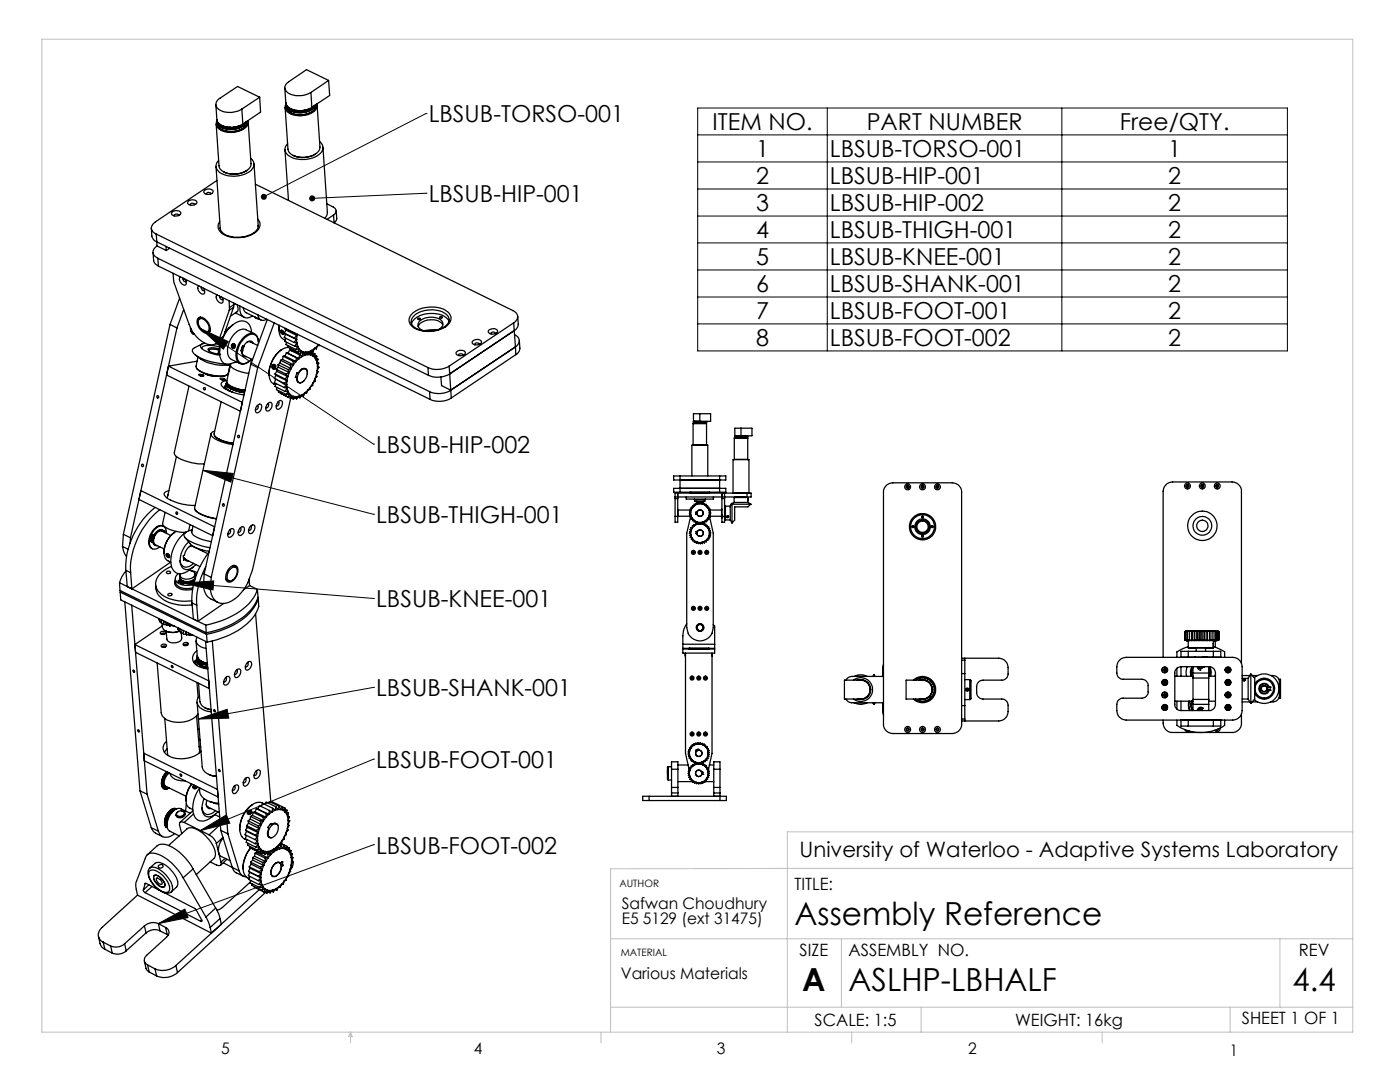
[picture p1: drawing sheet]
<svg xmlns="http://www.w3.org/2000/svg" width="279mm" height="216mm" viewBox="0 0 279 216" stroke-linecap="round" stroke-linejoin="round" font-family="sans-serif">
<defs><g id="words">
<g font-size="6.3">
<text x="158.6" y="184.5">Assembly Reference</text>
<text x="160.1" y="197.8">A</text>
<text x="169.4" y="197.8">ASLHP-LBHALF</text>
<text x="258" y="197.8">4.4</text>
</g>
<g font-size="4.7">
<text x="85.6" y="24.4">LBSUB-TORSO-001</text>
<text x="142.2" y="25.9">ITEM NO.</text>
<text x="173" y="25.9">PART NUMBER</text>
<text x="223.5" y="25.9">Free/QTY.</text>
<text x="150.9" y="31.3">1</text>
<text x="165.6" y="31.3">LBSUB-TORSO-001</text>
<text x="233.2" y="31.3">1</text>
<text x="85.6" y="40.3">LBSUB-HIP-001</text>
<text x="150.9" y="36.7">2</text>
<text x="165.6" y="36.7">LBSUB-HIP-001</text>
<text x="233.2" y="36.7">2</text>
<text x="150.9" y="42.1">3</text>
<text x="150.9" y="47.5">4</text>
<text x="165.6" y="42.1">LBSUB-HIP-002</text>
<text x="165.6" y="47.5">LBSUB-THIGH-001</text>
<text x="233.2" y="42.1">2</text>
<text x="233.2" y="47.5">2</text>
<text x="150.9" y="52.8">5</text>
<text x="165.6" y="52.8">LBSUB-KNEE-001</text>
<text x="233.2" y="52.8">2</text>
<text x="150.9" y="58.2">6</text>
<text x="165.6" y="58.2">LBSUB-SHANK-001</text>
<text x="233.2" y="58.2">2</text>
<text x="150.9" y="63.6">7</text>
<text x="165.6" y="63.6">LBSUB-FOOT-001</text>
<text x="233.2" y="63.6">2</text>
<text x="150.9" y="69">8</text>
<text x="165.6" y="69">LBSUB-FOOT-002</text>
<text x="233.2" y="69">2</text>
<text x="75.1" y="90.4">LBSUB-HIP-002</text>
<text x="75.1" y="104.4">LBSUB-THIGH-001</text>
<text x="75.1" y="121.2">LBSUB-KNEE-001</text>
<text x="75.1" y="138.9">LBSUB-SHANK-001</text>
<text x="75.1" y="153.2">LBSUB-FOOT-001</text>
<text x="75.1" y="170.3">LBSUB-FOOT-002</text>
</g>
<text font-size="4.2" x="159.6" y="171.1">University of Waterloo - Adaptive Systems Laboratory</text>
<g font-size="3.4">
<text x="158.6" y="177.7">TITLE:</text>
<text x="159.6" y="190.7">SIZE</text>
<text x="169.3" y="190.7">ASSEMBLY NO.</text>
<text x="259.2" y="190.7">REV</text>
<text x="162.6" y="204.7">SCALE: 1:5</text>
<text x="202.6" y="204.7">WEIGHT: 16kg</text>
<text x="247.8" y="204.4">SHEET 1 OF 1</text>
</g>
<g font-size="3.2">
<text x="124.1" y="181.3">Safwan Choudhury</text>
<text x="124.1" y="184.5">E5 5129 (ext 31475)</text>
<text x="123.9" y="195.4">Various Materials</text>
<text x="44.2" y="210.4">5</text>
<text x="94.6" y="210.3">4</text>
<text x="143.1" y="210.4">3</text>
<text x="193.2" y="210.3">2</text>
<text x="245.4" y="210.6">1</text>
</g>
<g font-size="2">
<text x="123.6" y="176.9">AUTHOR</text>
<text x="123.9" y="190.7">MATERIAL</text>
</g>
</g></defs>
<g fill="none" stroke="#000" stroke-width=".2">
<path d="M85 22.6h.1M85 38.6h.1M85 22.6l-32.4 16.7M85 38.6l-22.7 1M139.2 21.6h117.7v48.4h-117.7zM139.2 32.3h117.7M139.2 37.7h117.7M139.2 26.9h117.7M165.1 21.6v48.4M211.9 21.6v48.4M139.2 43.1h117.7M139.2 48.5h117.7"/>
<path d="M139.2 53.9h117.7M139.2 59.3h117.7M40.1 65.6l34.4 23M40.1 65.6l5.4 2.6-.9 1.5zM139.2 64.6h117.7M40.5 93.8l6 .7-.4 1.7zM40.5 93.8l34 8.8M74.5 88.6h.1M36.6 116.3l37.9 3.1M36.6 116.3l6.1-.4-.2 1.8zM74.5 102.6h.1M74.5 119.4h.1"/>
<path d="M74.5 137.2h.1M74.5 137.2l-34.9 6.3M39.6 143.5l5.7-2 .3 1.8zM74.5 151.5h.1M74.5 151.5l-34.5 14.2M40 165.7l5.2-3.1 .7 1.7zM74.5 168.6h.1M74.5 168.6l-42.9 15.7M31.6 184.3l5.3-2.9 .6 1.7z"/>
</g>
<g fill="none" stroke="#c0c0c0" stroke-width=".2">
<path d="M8.4 7.8h261.6v198.2h-261.6zM270 166h-112.9v40M270 173.3l-148.2 .1v32.6M121.8 187.3h148.2M167.9 187.3v13.7M255.4 187.3v13.7M70 206v2.1M70 206l.3 .8h-.7zM119.9 206v2.1M121.8 201h148.2M170 206v2.1M183.8 201v5"/>
<path d="M220 206v2.1M245.5 201v5"/>
</g>
<path d="M52.3 38.8l-.3 .4 .1 .3 .5-.2-.5 .2a.61 .61 0 0 0 .8 .3 .61 .61 0 0 0 .3-.8 .61 .61 0 0 0-.9-.2zM61.9 39.1l-.2 .5h.6h-.6a.6 .6 0 0 0 .8 .6 .6 .6 0 0 0 .3-.9 .6 .6 0 0 0-.9-.2zM40.1 65.6l5.4 2.6-.9 1.5zM40.5 93.8l6 .7-.4 1.7zM36.6 116.3l6.1-.4-.2 1.8zM39.6 143.5l5.7-2 .3 1.8zM40 165.7l5.2-3.1 .7 1.7zM31.6 184.3l5.3-2.9 .6 1.7z" fill="#000"/>
<g fill="none" stroke="#000" stroke-width=".25">
<path d="M51.8 19.4l-4.4-2.1-3.5 2.3a1.28 1.28 0 0 0-.8 1.3 1.28 1.28 0 0 0 .9 1.1 4.5 4.5 0 0 0 4.3-.2M51.8 19.4l-3.5 2.4M51.8 19.4l.2 3-3.5 2.4M56.8 17.6l.2 2.9M62.1 18.5l.1 2.9M65.6 16.1l-4.4-2.2-3.6 2.4a1.28 1.28 0 0 0-.8 1.3 1.28 1.28 0 0 0 1 1.1 4.8 4.8 0 0 0 4.3-.2M65.6 16.1l-3.5 2.4M65.6 16.1l.2 2.9-3.6 2.4M40.7 38.1a1.24 1.24 0 0 1 1.8 0 1.07 1.07 0 0 1-1.8 .2zM42.1 38.7a.43 .43 0 0 0-.5-.3 .43 .43 0 0 0-.4 .4M43.1 20.9l.2 3M43.1 33.2l.9 12.4"/>
<path d="M43.1 24.8l.6 8.4 .4 .7 .6 .4M43.3 23.9a2.34 2.34 0 0 0 2.6 1.5l1.4-.1 1.2-.5M43.3 23.9a1.93 1.93 0 0 0 2.1 1.7 3.8 3.8 0 0 0 3.7-1.3M43.3 23.9a1.9 1.9 0 0 0 1.9 1.4l1.1 .2 1.6-.5a.67 .67 0 0 0 .9-.5M43.3 24.1a2.32 2.32 0 0 0 2.6 1.5 3.6 3.6 0 0 0 3.3-1.3M43.3 36l-12.3 8.3a1.28 1.28 0 0 0-.8 1.3 1.28 1.28 0 0 0 1 1.1M43.3 24.1v.2M48.3 21.8l.2 3M49.2 34a4.8 4.8 0 0 1-4.5 .3M49.3 24.2a1.63 1.63 0 0 1-1.2 1.6 4.1 4.1 0 0 1-4.6-.6l-.2-.9a2.32 2.32 0 0 0 2.6 1.5 3.3 3.3 0 0 0 3.3-1.6 3.3 3.3 0 0 1-3.3 1.6 2.52 2.52 0 0 1-2.6-1.5M49.4 24.1a1.87 1.87 0 0 1-1.6 1.9 4.1 4.1 0 0 1-4.4-.7l-.1-.6v-.5M49.5 24.1a1.62 1.62 0 0 1-1.4 1.9 4.2 4.2 0 0 1-4.7-.6l-.3-.5 .2-.8"/>
<path d="M49.5 24.3l.6 8.4a2.68 2.68 0 0 1-2.7 2h-1.4l-1.3-.4M50 31.6a1.54 1.54 0 0 1-.2 2.6 5.6 5.6 0 0 1-6.1 .1 1.44 1.44 0 0 1-.1-2.3M50.7 32.7l.8 12.5M51 36.8l51.4 25.2a1.28 1.28 0 0 1 .9 1.1 1.28 1.28 0 0 1-.8 1.3M56.9 29.9l.7 10.1M56.9 21.4l.6 8.4 .2 .6 .8 .6M57 20.5a2.31 2.31 0 0 0 2.7 1.6l1.8-.3 .7-.4M57 20.5a1.71 1.71 0 0 0 1.8 1.7 3.8 3.8 0 0 0 4.1-1.2 3.8 3.8 0 0 1-4.5 1.1l-.9-.5-.4-.8M57 20.5a2.47 2.47 0 0 0 2.8 1.6M57.1 21l.2 .5 .7 .6M57.1 20.8v.2M59.8 22.1h.1"/>
<path d="M62.6 21.2a.93 .93 0 0 1-1 .6l-1.3 .3h-.5M63 20.9a3.5 3.5 0 0 1-4.2 1.5l-.8-.3M63 30.7a4.8 4.8 0 0 1-4.5 .3M63 20.9a3.5 3.5 0 0 1-3.8 1.6l-1.2-.4M63.1 20.8a1.76 1.76 0 0 1-1.6 1.8 3.6 3.6 0 0 1-4.3-.9l-.1-.7M63.2 20.8a1.96 1.96 0 0 1-1.7 1.9 4.1 4.1 0 0 1-4.3-.8l-.2-.5 .1-.5M63.3 20.7a1.76 1.76 0 0 1-1.4 2 4.4 4.4 0 0 1-4.8-.7l-.2-.5 .2-.7M63.3 21l.6 8.4a2.68 2.68 0 0 1-2.8 2h-1.4l-1.2-.4M63.8 28.2a1.64 1.64 0 0 1 .6 1.6 1.64 1.64 0 0 1-1.1 1.3 5.3 5.3 0 0 1-6.1-.4l-.3-.9 .1-.6 .4-.5M64.5 29.4l.8 13-.1 .6-.4 .6M30.2 45.5l.2 1.9 .3 .5 .6 .4M30.6 50.4l.1 1.8 .3 .5 .6 .4"/>
<path d="M31.2 46.7l.1 1.6M31.2 46.7l54.2 26.6M31.3 48.3v.8M31.3 48.3l54.2 26.6M31.3 49.1a1.32 1.32 0 0 0-.8 1.3 1.32 1.32 0 0 0 1 1.1M31.3 49.1l1.9 .9M31.5 51.5l54.2 26.6M31.5 51.5l.1 1.6M31.6 53.1l54.2 26.6M33.1 49.2l.1 .8M33.9 49.5l-.7 .5M34.3 42.4a1.06 1.06 0 0 1 1.8 .2 1.18 1.18 0 0 1-1.9 .1z"/>
<path d="M34.5 54.5l.2 1.9 3 8.3a5.9 5.9 0 0 0 4.4 4.1h.4a1.59 1.59 0 0 0 1.2-1.1M35.6 43a.46 .46 0 0 0-.4-.3 .46 .46 0 0 0-.5 .4M35.8 59.5l-1.9 5.2M36 55.2a1.08 1.08 0 0 0 1 1.7l.2-.5-.3-.7M36.5 55.5a.47 .47 0 0 0 .1 .5 .47 .47 0 0 0 .5 .1M37.5 40.2a1.17 1.17 0 0 1 1.8 .1 1.07 1.07 0 0 1-1.9 .2zM38.8 40.9a.44 .44 0 0 0-.4-.3 .44 .44 0 0 0-.4 .3M39.7 57a1.08 1.08 0 0 0 .9 1.7l.3-.5-.3-.7M40.2 57.3a.47 .47 0 0 0 .1 .5 .47 .47 0 0 0 .5 .1M43.4 58.8a1.08 1.08 0 0 0 .9 1.7l.2-.5-.3-.7M43.9 59.1a.5 .5 0 0 0 .6 .6M43.9 45.5h.1"/>
<path d="M51.4 43.7a1.73 1.73 0 0 1-.6 2.8 6.3 6.3 0 0 1-6.6 0 1.62 1.62 0 0 1-.3-2.3M51.5 45a2.55 2.55 0 0 1-2.3 2.1 5.2 5.2 0 0 1-4.9-.8l-.3-.8M51.5 45h.1M65.2 40.7l1.3 .6a.86 .86 0 0 1 .6 .7 .86 .86 0 0 1-.5 .9M66.6 42.9l-1.3 .9M67.1 42.1l.1 1.8-.5 .5-.1-1.5M33.6 73.1l14.8 7.2M33.6 73.1l-.4 1.7 14.8 7.3M33.9 64.7l1.4 .7M33.9 64.7l-9.3 41.9M35.3 65.4l-9.3 41.9M36.7 61.8l-1.4 3.6"/>
<path d="M37.7 77l-2.9 13.3a1.84 1.84 0 0 0 1.6 1.5 11.4 11.4 0 0 0 4.4 .8M38 65.4a.99 .99 0 0 0 .8 1.3M38 65.5l.3 .9 .5 .2M38.1 65.6l.1 .6 .5 .3h-.2M38.5 66.6l.3 .1M39 70.8a7.8 7.8 0 0 0 4.6 2h1.8M39.2 73.4a6.4 6.4 0 0 0 6.1 1.4M39.3 72.1l-5.7 1M39.4 63.6a1.15 1.15 0 0 1 1.8 .4 1.96 1.96 0 0 1 .6 2.3 1.05 1.05 0 0 1-1.7-.4 2.2 2.2 0 0 1-.7-2.3zM39.6 74.8l.1-.1a.83 .83 0 0 1 1 .3 1.04 1.04 0 0 1-1.1-.2zM39.7 63.7a1.17 1.17 0 0 1 1.7 .8 1.14 1.14 0 0 1-.1 1.7 1.88 1.88 0 0 1-1.6-2.5zM39.8 63.3l-.2 .7"/>
<path d="M40 75l.3 .1M40 63.3l-.3 .4M40.3 68.7l-1.5 .7a.68 .68 0 0 0-.4 .6 .68 .68 0 0 0 .4 .7 11.9 11.9 0 0 0 7.3 1.9M40.4 63.4l-.5 .2M40.4 63.4l-.6 .2M40.9 68.5h-.3a.57 .57 0 0 0-.6 .5 .57 .57 0 0 0 .4 .7 7.3 7.3 0 0 0 3.5 1.2M41 74.6h.1a3.7 3.7 0 0 0 2.1 .5M41.1 74.6h.1M41.1 66.3h.7M41.5 74.8h.1M41.8 74.8l-.1 .1M41.8 66.1h.1"/>
<path d="M41.9 66.1l-.6 .1M41.9 65.8l-.3 .3M41.9 65.7l-.4 .4M43 68.6l.9 .2M43.1 75.1h.1M43.4 68.3l.5 .3M43.7 69.9a2.48 2.48 0 0 0-2-.1v.2M43.7 69.9l-.2 .8M43.8 69.3a4.6 4.6 0 0 0-3.4 0l-.1 .3M43.8 69.7a2.43 2.43 0 0 0-2.3 0 2.41 2.41 0 0 0 2.3 1M43.8 70.7h.1M43.8 69.7l-.1 .2"/>
<path d="M44 75.5a1 1 0 0 1 1 .3 .99 .99 0 0 1-1.1-.3zM44.1 67.9l-.3 1.3v1M44.3 75.8h.3M44.6 67.1l-.4 .6-1.1 .8M44.6 67.1l-.9 .6M44.8 77.2l-.1 .3M45 65.8l.2 .1M45.1 76.8h.1M45.1 76.8l-.1 .1a.4 .4 0 0 0-.2 .4 .4 .4 0 0 0 .2 .3M45.1 76.8l-.2 .3 .1 .3 .9 .7M45.1 76.6l.2 .5 .8 .5M45.1 76.6l-.1 .5a1.71 1.71 0 0 0 1.5 1.2"/>
<path d="M45.2 76.4a1.96 1.96 0 0 0 1.7 1.3l1.9 .5a6.1 6.1 0 0 1-3.5-1.4zM45.2 76.4l-.1 .2M45.2 76.2a2.21 2.21 0 0 0 1.8 1.3l1.9 .4h-.2M45.2 76.2a1.76 1.76 0 0 0 1.5 1.2l2 .5M45.2 76.2v.2M45.3 76l-.6 .1a.66 .66 0 0 0-.6 .6 .66 .66 0 0 0 .5 .7 9.6 9.6 0 0 0 4.1 1.4M45.4 72.8h.1M45.7 60l.1 1.4M45.8 73.6h.1M45.8 61.9l-2.1 5.8M45.8 61.4v.5M46 72.8l-.8 3.4"/>
<path d="M46.1 77.6l1.6 .6 1.1 .2M46.1 77.6l1.2 .5 1.5 .3M46.4 68.8a.34 .34 0 0 1 .5 .2 .34 .34 0 0 1-.5 .3l-.2-.3zM46.4 68.9v.3M46.4 68.9l.2 .1M46.4 69.2l.2 .1M46.4 64.8l-1.5 1.5M46.5 68.8l.2 .1M46.5 68.8l-.1 .1M46.6 69v.3M46.6 61.3l-.8 .6M46.6 61.3l-2 5.8"/>
<path d="M46.6 69.3h.1M46.6 60.5l.1 .3M46.7 60.8l-.1 .5M46.7 60.8l-.9 .6M46.7 68.8l-.1 .2M46.7 68.9l.1 .2M46.8 69.1l-.2 .2M47 60.6l-.3 .2M47 62.4l1.7 .9M47.3 72.2l-.6 .2a.55 .55 0 0 0-.7 .3 .55 .55 0 0 0 .4 .7 7.5 7.5 0 0 0 3.2 1.1M47.3 60.8l.1 .1a1.15 1.15 0 0 1-.1 1.3M47.4 62.2l-1.4 .9"/>
<path d="M47.9 61.1a1.95 1.95 0 0 0 1.2 2.3h.6l.7-.4M48.1 70h.2a.81 .81 0 0 0 .1 .9 .81 .81 0 0 0 .8 .3M48.1 70h.3M48.3 70.3l.2 .5 1.9 1M48.3 70h.1M48.5 61.4l.5 .9 3.1 1.6M48.6 69l.2 .1M48.6 77.9h.1M48.8 69.1l-.4 .9M48.8 69.1h-.4l-.3 .9M49.3 68.3l.6-.1 1.5 .7M50.1 72.7l1.3 .6"/>
<path d="M50.1 72.7l-9.4 41.8M50.1 71.8l.2 .1M50.2 66.3a2.02 2.02 0 0 0-1.1-2.1 2.02 2.02 0 0 0-2.3 .4 6.9 6.9 0 0 0-2.8 6.9 1.73 1.73 0 0 0 1.9 1.3l-.4 1.7a1.67 1.67 0 0 1-1.9 .5 6.8 6.8 0 0 1-4.4-1.6l-.1-.3 .4-1.9M50.5 68.5a.83 .83 0 0 0-.7-.5 .83 .83 0 0 0-.8 .5l-.4 .6h-.2l-.3 .9M50.8 63.2l.3 .3 .6 .1M50.8 66.6l-1.7-.8a2.14 2.14 0 0 0-2.5 1 4 4 0 0 0-.7 4.7l2 1M50.9 63.3l.5 .2M51.4 73.3l-9.2 41.9M51.5 62.8a1.06 1.06 0 0 0 .6 1 1.06 1.06 0 0 0 1.1-.1M51.6 68.5a1.41 1.41 0 0 0-.7-1.7 1.41 1.41 0 0 0-1.7 .3 4.5 4.5 0 0 0-1.6 4.9 1.37 1.37 0 0 0 2.1 .1l.5-.4M51.6 68.2a1.47 1.47 0 0 0-.9-1.6 1.47 1.47 0 0 0-1.8 .5 4.6 4.6 0 0 0-1.5 5 1.43 1.43 0 0 0 2.2 .1M53.3 63.7l-3.2 9"/>
<path d="M54.4 72.9l.1-.1a.36 .36 0 0 1 .5 .4 .36 .36 0 0 1-.6 .3l-.1-.3zM54.4 73.2l.2 .2M54.4 73.2l.4 .1M54.5 73l-.1 .2M54.5 73h.3M54.7 64.5l-3.3 8.8M54.8 72.9l-.3 .1M54.8 72.9l.1 .2M54.8 73.4h-.2M54.8 73.3h.1M54.9 73.1l-.1 .2M54.9 73.1l-.1 .3"/>
<path d="M54.9 74.6l1.9 1M54.9 74.6l.2 .3M55 75.7l-.2 .7 1.9 .9M55.1 74.9l2.2 1.1M55.1 74.9l-.3 .6 1.9 1M55.1 76.5l-.2 .6 2 1M55.1 73.7l2 .9M55.1 73.7l.1 .4M55.2 74.1l2.2 1M55.2 74.1l-.3 .5M55.2 77.3v.5l1.9 .9M55.5 72.8l2 .9"/>
<path d="M55.5 72.8v.5M55.5 73.3l2.2 1M55.5 73.3l-.4 .4M55.6 77.9v.3l1.9 1M55.7 64.9v1.1M55.7 64.9a2.57 2.57 0 0 0 .9 2.8l.3 .2M55.9 72.5l-.4 .3M55.9 72.5l2.2 1.1M56 71.9l1.9 .9M56 71.9l-.1 .6M56 65.9a.47 .47 0 0 1 .6 .2 .47 .47 0 0 1-.1 .6 .59 .59 0 0 1-.5-.8zM56 78.5l2 1"/>
<path d="M56.1 66a.47 .47 0 0 1 .5 .6 .47 .47 0 0 1-.5-.6zM56.1 66.1h.2M56.1 66.1l.1 .2M56.2 66.3l.1 .2M56.2 69.8a6 6 0 0 0-2.5 5.1M56.3 66.1l.2 .2M56.4 71.7l-.4 .2M56.4 71.7l2.2 1.1M56.4 66.1l-.2 .2M56.5 66.5h-.2M56.5 66.3v.2M56.5 66.4l-.2 .1"/>
<path d="M56.5 71.1l2 1M56.5 71.1l-.1 .6M56.7 76.5l.5 .3M56.7 77.3l.6 .2M56.7 66.5l2 1M56.7 66.5l.3 .2M56.8 75.6l.5 .4M56.9 71l-.4 .1M56.9 71l2.2 1.1M56.9 65.6l1.9 1M56.9 65.6l.2 .3M56.9 65.5v.1"/>
<path d="M57 66.7l2.2 1M57 66.7l-.3 .6 2 1M57 67.5l-.2 .6 2 1M57.1 74.6l.3 .5M57.1 65.9l2.2 1.1M57.1 65.9l-.4 .6M57.1 70.4l2 1M57.1 70.4l.4 .1M57.1 70.4l-.2 .6M57.2 68.3l-.1 .5 2 .9M57.2 76.8l.1 .7M57.2 76.8l-.5 .5"/>
<path d="M57.3 77.5l.2 .6M57.3 76l-.1 .8M57.3 76l-.6 .5M57.3 77.5l-.4 .6M57.4 75.1l-.1 .9M57.4 75.1l-.6 .5M57.5 78.1l.3 .5M57.5 73.7l.2 .6M57.5 70.5l2.2 1.1M57.5 70.5l.3-.7 2 1M57.5 78.1h-.6M57.5 78.1l-.4 .6"/>
<path d="M57.5 69v.3l1.9 .9M57.5 69.3a4.9 4.9 0 0 0-3.7 4.4 2.41 2.41 0 0 0 1.2 3.1M57.7 74.3l-.3 .8M57.7 74.3l-.6 .3M57.8 78.6l.3 .3M57.8 78.6l-.7 .1M57.8 78.6l-.3 .6M57.9 72.8l.2 .8M57.9 69.5l2 1.1M58 79.5l-7.6 34.3a10.1 10.1 0 0 1-2.1 4.2 4.8 4.8 0 0 1-4.4 2.4 2.88 2.88 0 0 1-1.9-2.7M58.1 73.6l-.4 .7M58.1 73.6l-.6 .1"/>
<path d="M58.1 78.9l.5 .2M58.1 78.9l-.6 .3M58.1 78.9l-.1 .6M58.1 79.4l.5 .3M58.3 69.8l-.2 .2M58.5 72.1l.1 .7M58.5 72.1h.6M58.6 72.8l-.5 .8M58.6 72.8h-.7M58.6 79.1h.6M58.6 79.1l-.6 .4M58.6 79.1v.6"/>
<path d="M58.7 67.5l.5 .2M58.7 68.3l.6 .1M58.8 69.1h.6M58.8 79.4l.4 .2M58.8 66.6l.5 .4M58.9 66.5l-.1 .1M58.9 75.3h.1M59 75.3l.2 .1M59 75.2l.2 .1M59.1 72.1l-.5 .7M59.1 71.4l.6 .2M59.1 71.4v.7"/>
<path d="M59.2 79.1l-.6 .6M59.2 79.1v.5M59.2 67.7l.1 .7M59.2 67.7l-.5 .6M59.2 75.4a.79 .79 0 0 0 .5 1 .79 .79 0 0 0 1-.5M59.2 75.6l.2 .5 .3 .2M59.2 75.3v.1M59.3 68.4l.1 .7M59.3 67l-.1 .7M59.3 67l-.6 .5M59.3 68.4l-.5 .7M59.3 66.7v.3"/>
<path d="M59.4 69.1l.3 .5M59.4 69.1l-.3 .6M59.5 79.2l.4 .2M59.7 71.6l-.6 .5M59.7 69.6l.4 .4M59.7 69.6l-.6 .1M59.7 69.6l-.3 .6M59.7 79l-.5 .1M59.7 79l-.5 .6M59.7 79l.2 .4M59.8 70.8l-.1 .8M59.8 70.8l.5 .4"/>
<path d="M60 73.9a.72 .72 0 0 1 1-.3 .72 .72 0 0 1 .3 .9 1.73 1.73 0 0 1-1.6 1.8 1.74 1.74 0 0 1 .3-2.4zM60.1 70l.4 .2M60.1 70l-.7 .2M60.1 70l-.2 .6M60.3 71.2l-.6 .4M60.3 78.8l.3 .2M60.3 78.7l-.6 .3M60.3 78.7l-.4 .7M60.3 78.7l.3 .3M60.4 70.5l-.1 .7M60.5 70.2l.5 .1M60.5 70.2l-.6 .4"/>
<path d="M60.5 70.2v.4M60.6 70.6l.3 .3M60.9 70.9l-.6 .3M60.9 78.3l-.6 .4M60.9 78.3l-.3 .7M61 73.6l-.4-.1-.5 .2M61 70.4l-.1 .5M61 70.3l-.4 .3M61 70.3l.1 .2M61.3 70.4l.1 .4M61.3 74.7a.79 .79 0 0 0-.3-1.1 .79 .79 0 0 0-1.1 .3l-.4 .5h-.2l-.3 .9M61.4 70.8l-.5 .1"/>
<path d="M61.4 70.8h.5M61.5 77.8l-.6 .5M61.5 77.8l-.3 .6-.3-.1M61.6 70.2l-.6 .1M61.6 70.2l-.3 .3M61.6 70.2l.1 .2M61.7 70.3l-.3 .5M61.8 70.3l.1 .5M61.9 70.8l.5 .2M62 77.1l-.5 .7M62 77.1l-.2 .6-.3 .1M62.1 70.1l.2 .2"/>
<path d="M62.1 70l.3 .2M62.2 69.9l-.6 .3M62.2 69.9l-.4 .5M62.2 69.9l.2 .3M62.3 70.3l-.4 .5M62.3 70.3l.1 .7M62.3 70.3l.5 .3M62.4 71l.4 .4M62.5 76.4l-.5 .7M62.5 76.4l-.1 .5-.4 .2M62.8 71.4l.3 .4M62.8 69.5l-.6 .4"/>
<path d="M62.8 69.5l-.4 .7M62.8 70.6l-.4 .4M62.8 70.6v.8M62.8 70.9l.4 .2M62.9 75.6l-.4 .8M62.9 75.6v.5l-.4 .3M63.1 71.8l.2 .7M63.1 74.8l-.2 .8M63.1 71.5l.4 .2M63.1 74.8l.2 .3-.4 .5M63.2 71.1l-.4 .3M63.2 71.1l-.1 .7"/>
<path d="M63.3 72.5l.1 .7M63.3 73.9l-.2 .9M63.3 72.5h.3M63.3 73.9l.2 .3-.4 .6M63.3 72.3l.3 .2M63.4 73.2l-.1 .7M63.4 73.2l.2 .1-.3 .6M63.4 69l-.6 .5M63.4 69l-.3 .6-.3-.1M63.5 71.7l-.4 .1M63.5 71.7l-.2 .8M63.6 68.8l-.2 .2"/>
<path d="M63.6 72.5l-.2 .7M63.7 68.9l-.3 .1M82.4 62.4a6.2 6.2 0 0 1 7-.2 1.77 1.77 0 0 1-.5 3 6.2 6.2 0 0 1-6.6 0 1.66 1.66 0 0 1 .1-2.8zM82.7 62.9a5.7 5.7 0 0 1 6.2-.3 1.42 1.42 0 0 1 .7 1.4 1.42 1.42 0 0 1-.9 1.2 5.6 5.6 0 0 1-6.3-.1 1.41 1.41 0 0 1 .3-2.2zM83.4 63.5h.4a.22 .22 0 0 1-.2 .3 .22 .22 0 0 1-.2-.3zM85.4 73.3l.1 1.6M85.7 78.1l.1 1.6M87.2 65.8h-1.2l-1.3 .2M87.5 65.8a1.17 1.17 0 0 0 .9-1.2 1.17 1.17 0 0 0-1.1-1.1 3.5 3.5 0 0 0-3.8 .9 1.19 1.19 0 0 0 1 1.6M87.8 63.2h.4a.23 .23 0 0 1-.2 .3 .23 .23 0 0 1-.2-.3zM88 75.2l.1 1.7 1.9 1M88.4 64.8a3.2 3.2 0 0 0-4.7-.1l-.2 .5"/>
<path d="M89.6 73.1a4.8 4.8 0 0 1-4.2 .2M89.6 64.1a3.6 3.6 0 0 0-3.7-1.6 3.8 3.8 0 0 0-3.8 2.1M89.6 73.1l.5 6.3M90 77.9a4.5 4.5 0 0 1-4.3 .2M90.1 79.4a4.5 4.5 0 0 1-4.3 .3M91.1 70.2a1.21 1.21 0 0 1 1.8 .1 1.1 1.1 0 0 1-1.9 .3zM92.4 70.9a.43 .43 0 0 0-.4-.3 .43 .43 0 0 0-.5 .3M94.3 68.1a1.02 1.02 0 0 1 1.8 .2 1.16 1.16 0 0 1-1.9 .1zM95.6 68.7a.43 .43 0 0 0-.4-.3 .43 .43 0 0 0-.4 .4M97.5 65.9a1.04 1.04 0 0 1 1.8 .3 1.07 1.07 0 0 1-1.9-.1zM98.8 66.6a.43 .43 0 0 0-.4-.3 .43 .43 0 0 0-.4 .3M102.5 64.4l-12.9 8.7"/>
<path d="M102.5 64.4l.1 1.6M102.6 66l-12.9 8.6a4.8 4.8 0 0 1-4.2 .3M102.6 66l.3 3.2M102.7 66.8a1.29 1.29 0 0 1 .9 1.1 1.29 1.29 0 0 1-.7 1.3M102.9 69.2l-12.9 8.7M102.9 69.2v1.6M102.9 70.8l-12.8 8.6M103.3 63.1l.1 1.6-.1 .5-.7 .8M103.6 67.9l.1 1.9-.2 .5-.6 .5M28.1 97.9l14.7 7.2-.4 1.8-14.7-7.2M33.5 98.7v.2M33.7 97.9l-.2 .1a.65 .65 0 0 0-.7 .4 .65 .65 0 0 0 .3 .8 10.2 10.2 0 0 0 5.8 1.7"/>
<path d="M35.2 91.1l-1.8 8.3M42.1 86.5l-3.3 14.9a2.85 2.85 0 0 0 2.1 1.5l2.3 .6M42.8 86a.62 .62 0 0 0-.7 .5 .62 .62 0 0 0 .3 .7 8.6 8.6 0 0 0 4.1 1.5M44.1 80.2l-1.4 6.4a1.69 1.69 0 0 0 1.4 1.2l2.4 .6a5.6 5.6 0 0 1-3.7-1.4M51.4 80.9a.43 .43 0 0 1 .1 .6 .43 .43 0 0 1-.5 .2M51.4 80.8l.2-.1a.42 .42 0 0 1 .5 0 .42 .42 0 0 1 .1 .6 .93 .93 0 0 1-1.1 1l-.1-.8zM53.3 80.6a.54 .54 0 0 1 .8-.3 .54 .54 0 0 1 .2 .9l-.3 .4a.54 .54 0 0 1-.8 .4 .54 .54 0 0 1-.1-.9zM53.4 80.5a.43 .43 0 0 1 .2 .6 .43 .43 0 0 1-.5 .2M55.5 80.2a.44 .44 0 0 1 .1 .5 .44 .44 0 0 1-.5 .3M55.6 80.1a.45 .45 0 0 1 .6-.1 1.06 1.06 0 0 1-1 1.6l-.1-.6zM134.7 99.2v.3M134.7 99.2h14.4"/>
<path d="M134.7 99.5h.6M134.7 99.5v3.5M135.3 98.4v1.1M135.3 99.5v4.7h-.6v-1.2M135.7 98.2h-1.3v-.8h10.5v.8h-1.3M135.7 95h-1.3v.8h10.5v-.8h-1.3M135.7 95v3.2M135.7 98.2h7.9M135.7 95h7.9M136.9 99.2v.4h5.5v-.4M137.7 98.2h3.9v.2h-3.9M137.7 98.2v.2"/>
<path d="M138.1 95v-6.2h3.2v6.2M138.3 88.8h2.7M138.3 84.5h2.7M138.3 88.8h.1M138.3 84.5v4.3M138.4 84.3h.1M138.4 84.2h2.5zM138.4 84.3h2.5M138.5 99.6l.1 .1M138.6 99.7v.3h2.1v-.3M138.6 99.7h2.1M139.7 84.1h-1.3l1.2 .1 .3-.1"/>
<path d="M139.7 82.5h-1.3v2M139.7 82.5v1.6M139.7 82.5h2.1v1.6h-2.1M140.8 99.6l-.1 .1M140.9 84.3h.1M140.9 84.1v.4M141 88.8h-.1M141 84.5v4.3M141.6 98.2h.1M141.6 98.4h.1M143.6 95v3.2M144.1 98.4v1.1"/>
<path d="M144.1 99.5v4.7h.5v-4.7M144.1 99.5h.5M144.6 98.4v1.1M146.3 98.4v-6.7h3.2v6.7M146.3 98.4h3.2M146.3 98.4h.1M146.5 99.3h2.8M146.5 99.3v1M146.5 91.7h2.7M146.5 87.4h2.7M146.5 91.7h.1M146.5 87.4v4.3"/>
<path d="M146.6 87.1h2.5zM146.6 87.2h.1M146.6 87.2h2.5M147.2 99.2h.1M147.9 87h-1.3l1.2 .1 .4-.1M147.9 85.4h-1.3v2M147.9 85.4v1.6M147.9 85.4h2.2v1.6h-2.2M148.5 99.2h.1M148.8 99.2h.1M149.1 98.4h.8v.8h-.8M149.1 98.4h-14.4v.8"/>
<path d="M149.1 98.4v.8M149.1 87.2h.1M149.1 87v.4M149.2 91.7h.1M149.2 87.4v4.3M149.3 99.6v.3M149.3 99.9v.4M149.3 99.5v.4M149.3 99.3v.2M149.5 98.4h-.1M176.8 96.9l.8-.5 .6-.1h11.8a1.87 1.87 0 0 1 1.9 1.9v46.3a1.87 1.87 0 0 1-1.9 1.9h-11.8a1.87 1.87 0 0 1-1.9-1.9v-46.6l.2-.5zM23.8 116.3l17.3 8.4"/>
<path d="M23.8 116.3l.2 1.5 17.2 8.5M24 118.1l17.2 8.5M24 118.1l.1 1.6 17.2 8.4M24.1 117.9l-.1 .2M24.4 109l.3 1.1 .6 1M24.4 109l1.2 .6M24.6 106.6l1.4 .7M24.6 106.6l-.2 2.4M25.1 113.9l-.8 1.2-.5 1.2M25.1 113.8l1 .5M25.1 113.8l.3 3.3 .9 .4M26 107.3v1.1"/>
<path d="M26.1 114.3l.2 3.2M30.1 108l.1 .1M30.2 108.1h.1M30.2 107.4l.1 .1M30.3 107.5h-.1h.1M30.3 106.9l.1 .1M30.3 106.9l-.2 1.1M30.3 107.5l-.1 .6M30.3 107.5l.4-.1-.4 .1M30.4 106.8l-.1 .1M30.4 106.8l.2 .1M30.4 106.8h.2"/>
<path d="M30.4 108.1l.2 .2M30.4 107.7v.1M30.4 108.1l.1 .1M30.4 108.1h-.2M30.4 107l-.1 .5M30.5 108.2l.2 .4 .3 .2M30.5 108.2l.1 .1M30.6 106.9l-.2 .1M30.6 106.9h.2M30.6 107l-.1 .2M30.6 108.3l.1 .2a.59 .59 0 0 0 .7 .4M30.6 106.8l.2 .1"/>
<path d="M30.9 106.6l-.3 .2M30.9 106.6h.1M31 101.2a15.6 15.6 0 0 0-5.9 12.6M31 106.6l-.2 .3M31 116.7a3.5 3.5 0 0 0 2.7 3.5 9.5 9.5 0 0 0 4.6 .5M31.9 101.7a15.7 15.7 0 0 0-5.8 12.6M32.5 105.8a1.19 1.19 0 0 0-1.6 .8M32.6 105a1.49 1.49 0 0 0-1.9 .7 3.2 3.2 0 0 0-.7 3.4l.4 .4M32.7 106l.1-.1 .1 .4M32.8 106.2a.79 .79 0 0 0-.6-.5 .79 .79 0 0 0-.8 .4l-.4 .5M32.9 102.2l-.4 2.3a2.04 2.04 0 0 0 1.7 1.3l1.4 .3 1.5 .1M33.2 110.5a.5 .5 0 0 1 .5 .2 .5 .5 0 0 1 0 .6 .59 .59 0 0 1-.5-.8z"/>
<path d="M33.2 106.4a1.19 1.19 0 0 0-.6-1.4 1.19 1.19 0 0 0-1.5 .5 3.3 3.3 0 0 0-1 3.7 1.21 1.21 0 0 0 1.8-.1M33.3 110.5a.44 .44 0 0 1 .4 .2 .44 .44 0 0 1 0 .5l-.5-.3zM33.3 110.8l.1 .2M33.3 114.1l.3-.2 .4 .2a.39 .39 0 0 1-.3 .4 .39 .39 0 0 1-.5-.3zM33.4 110.6l.2 .1M33.4 110.6l-.1 .2M33.4 111l.2 .1M33.5 110.6l-.2 .2M33.5 118.6a.44 .44 0 0 1 .5-.2 .44 .44 0 0 1 .3 .3 .44 .44 0 0 1-.4 .2 .44 .44 0 0 1-.4-.3zM33.6 110.7l.1 .3M33.7 110.8l-.3 .2M33.7 111l-.1 .1"/>
<path d="M34 112.2l-7.7 5.3M34.1 106.9l-1.8-.9a1.75 1.75 0 0 0-1.3 2.7l1.8 .8M34.2 113a4.1 4.1 0 0 0-3.1 3.8 4.2 4.2 0 0 0 3.7 2.9l2 .3 1.5-.1M34.8 106.3a4.9 4.9 0 0 0-2.1 4.2M35 115.7a1.2 1.2 0 0 0 .9 1.8l1.2 .2 1.4-.1M35 115.5a1.61 1.61 0 0 0 1.7 1.9l1.8-.1M35.2 102.2a.23 .23 0 0 1 .3 .2 .23 .23 0 0 1-.3 .2l-.1-.1zM35.2 106a4.8 4.8 0 0 0-2.3 5.3 1.64 1.64 0 0 0 1.2 .9M35.6 115.9v.2M35.6 114.4a1.19 1.19 0 0 0-.6 1.4 1.19 1.19 0 0 0 1.2 .9l1.2 .1 1.2-.2M35.6 115.9l.4 .2M35.6 116.1l.4 .2"/>
<path d="M35.9 115.3v.3M35.9 115.5l-.3 .4M35.9 115.5v.1M35.9 111.8a1.28 1.28 0 0 0 .8 1.3 1.28 1.28 0 0 0 1.4-.3l.5-.4M35.9 114.9v.6M35.9 115.9h.2M36 116.1v.2M36 116.3h.1M36.1 116.1l.3 .2M36.1 116.1v.2M36.1 116.3l.4 .2M36.4 115.9l-.4 .2"/>
<path d="M36.4 116.3h.2M36.4 116.2h.2M36.4 115.9l-.3 .2M36.4 116.3l.1 .2M36.6 116.3v.2M36.6 116.5h-.1M36.6 111.3l.3 .1M36.7 111.7h.1M36.8 116.2l-.2 .1M36.8 116.2v.1M36.8 116.3l-.2 .2M36.9 111.6l.2 .3 .6 .1"/>
<path d="M36.9 111.4l.2 .3 2.8 1.4M36.9 111.6l-.2 .1M36.9 111.4v.2M36.9 107.2l1.1 1.3a6.6 6.6 0 0 0 3.8 1.5M36.9 106.2l.1 .1M37.1 106.2l-.1 .1a.64 .64 0 0 0 0 1.1 10.1 10.1 0 0 0 4.9 1.9M37.2 116.1l-.4 .1M37.2 116.1v.1M37.2 116.2l-.4 .1M37.6 108.1a4.6 4.6 0 0 0-1.4 4.8 1.42 1.42 0 0 0 2.4 .2l.5-.5M37.7 113.8a.9 .9 0 0 1 1.1 1.1 1.93 1.93 0 0 1-2.9 .1l.1-.5M37.8 109.1l.7-.1 3 1.5"/>
<path d="M37.9 104.7l-.3 1.2M38.2 113.9l1.2 .4M38.3 108.8a2.45 2.45 0 0 0-1.5 2l-.2 .1 .1 .8M38.3 105.9h-.2M38.4 105.7a6.2 6.2 0 0 0-4.2 5.2 3.1 3.1 0 0 0 1 3.4 2.82 2.82 0 0 0 2.7-.6l.7-.6M38.5 105l-.2 1.3a3.8 3.8 0 0 0 2.9 1.6l1 .2M38.8 115.9l-.9 .3h-.7M38.9 115.6l-.7 .4-1 .1M38.9 114.4l.3 .4M38.9 114.6a1.34 1.34 0 0 1-1.8 1.4l-.8-.2-.3-.3-.1-.7M38.9 101.7a6.8 6.8 0 0 0 4.3 1.8M39.9 109.6v.1"/>
<path d="M40.4 109.7v.3M40.6 117l.2 1a2.43 2.43 0 0 0 1.3 1.5l1.4 .7M40.6 117l1.4 .7M40.7 114.5l1.5 .7M40.7 114.5l-.1 2.5M41.1 113.1a14.7 14.7 0 0 0-1.8 7.7M41.7 110.2a15.3 15.3 0 0 0-3.4 10.1M42.2 115.2l-.2 2.5M45.1 115.6l.6 .3M45.2 115.6l-.1 .1M45.3 115.7h-.1M45.8 105.8a.54 .54 0 0 1 .7-.3 .54 .54 0 0 1 .2 .9l-.3 .4a.54 .54 0 0 1-.8 .4 .54 .54 0 0 1-.1-.9z"/>
<path d="M45.8 105.7a.44 .44 0 0 1 .2 .6 .44 .44 0 0 1-.5 .2M45.9 113.2a.89 .89 0 0 1 1.2-.3 .89 .89 0 0 1 .4 1.2 2.11 2.11 0 0 1-1.9 2 1.38 1.38 0 0 1-.3-2zM45.9 113.6a.77 .77 0 0 1 1-.4 .77 .77 0 0 1 .4 1 1.63 1.63 0 0 1-1.7 1.7 1.71 1.71 0 0 1 .3-2.3zM46.4 112.9l.6 .3M46.5 112.9v.1M46.6 112.9v.1M47.9 105.4a.44 .44 0 0 1 .1 .5 .44 .44 0 0 1-.5 .3M48 105.3a.46 .46 0 0 1 .6-.2 .46 .46 0 0 1 .2 .6 .94 .94 0 0 1-1.1 1.1l-.2-.6zM49.7 115.6l.1 1.2M49.8 116.8l-1.2 .9M49.8 116.8l1.6 .8M50 105a.45 .45 0 0 1 .1 .6 .45 .45 0 0 1-.5 .2"/>
<path d="M50.1 105a.5 .5 0 0 1 .7-.1 .5 .5 0 0 1 0 .7l-.2 .5a.53 .53 0 0 1-.8 .3 .53 .53 0 0 1-.1-.8zM51.4 117.6a4.2 4.2 0 0 1-1.1 3.9 15.4 15.4 0 0 1-9.1 4.8M51.4 117.6a9.6 9.6 0 0 1-5.8 5.7l-1.7 .7-2.8 .7M51.4 119.4l.1 .1M51.5 119.5a10.4 10.4 0 0 1-6.6 6l-3.7 1.1M51.5 119.5a4.3 4.3 0 0 1-1.1 3.8 16 16 0 0 1-9.1 4.8M135.3 101.7v1.4M135.3 101.8h2.6M137.8 103.2l-.7 3.2v18.8a2.39 2.39 0 0 0 .7 1.8 2.62 2.62 0 0 0 4.3-.6l.2-1.2v-18.8l-.7-3.2M137.8 106.3l.1 .3M137.8 102.2v.4M137.8 102.6l.1 .3"/>
<path d="M137.8 103h-3.1M137.8 106.3l-.2 .1 .3 .2M137.8 102.2l-.2 .2 .2 .2M137.8 102.6l-.2 .2 .3 .1M137.9 106.6v.4M137.9 102.9l-.1 .2M137.9 106.6l-.2 .3 .2 .1M137.9 105.9l-.1 .4M137.9 105.9l-.3 .1 .2 .3M137.9 107l.2 .3M137.9 101.8l-.1 .4M137.9 102.9l.2 .4"/>
<path d="M137.9 107l-.1 .2 .3 .1M137.9 101.8l-.3 .2 .2 .2M137.9 102.9l-.1 .3 .3 .1M138 105.6l-.1 .3M138 105.6h-.3l.2 .3M138.1 107.3l.2 .3M138.1 101.5l-.2 .3M138.1 103.3l.2 .3M138.1 107.3l-.1 .3h.3M138.1 101.5l-.3 .1 .1 .2M138.1 103.3l-.2 .3h.4M138.2 105.2l-.2 .4"/>
<path d="M138.2 105.2l-.3 .1 .1 .3M138.3 101.2l-.2 .3M138.3 103.6l.2 .2M138.3 101.2h-.4l.2 .3M138.3 103.6l-.1 .3 .3-.1M138.3 107.6l.3 .3M138.3 107.6v.3h.3M138.5 105l-.3 .2M138.5 105l-.3-.1v.3M138.5 100.9l-.2 .3M138.5 103.8l.3 .2M138.5 103.8v.3l.3-.1"/>
<path d="M138.5 100.9h-.3l.1 .3M138.6 107.9l.3 .2M138.6 107.9v.3l.3-.1M138.8 104.8l-.3 .2M138.8 104.8l-.3-.1v.3M138.8 100.7l-.3 .2M138.8 104l.4 .2M138.8 100.7l-.3-.1v.3M138.8 104l.1 .4 .3-.2M138.9 108.1l.3 .1M138.9 102.6h.1M138.9 108.1l.1 .3 .2-.2"/>
<path d="M138.9 102.2v.4M138.9 102.2h.1M138.9 102.6h.2M138.9 102.2h.2M139 100h1.4M139 100.1a.4 .4 0 0 0 .6 .2h.7v-.2M139.1 106.5h.1M139.1 102.2a.65 .65 0 0 1 1-.3 .65 .65 0 0 1 0 1 .65 .65 0 0 1-1-.3M139.1 106.1l-.2-.1v.5h.2M139.1 106.1a.66 .66 0 0 1 1.1-.2 .66 .66 0 0 1-.2 1.1 .66 .66 0 0 1-.9-.5M139.1 104.6l-.3 .2M139.1 106.1h.1"/>
<path d="M139.1 104.6l-.2-.1-.1 .3M139.2 100.6l-.4 .1M139.2 104.2h.3M139.2 104.2l.3 .3M139.2 100.6l-.3-.2-.1 .3M139.2 108.2l.4 .1M139.2 108.2l.1 .3 .3-.2M139.2 104.4l-.1 .2M139.5 104.5h.3M139.5 104.5l-.4 .1M139.5 100.5l-.3 .1M139.5 100.5h.4"/>
<path d="M139.5 104.2h.4M139.5 100.5l-.2-.2-.1 .3M139.5 100.5l.2-.2 .2 .2M139.5 104.2l-.2 .2M139.5 104.2l.1 .2M139.6 104.4l-.1 .1M139.7 110.2h.1M139.7 104.4l.1 .1M139.8 104.5l.4 .1M139.9 100.5l.4 .1M139.9 100.5l.2-.2 .2 .3M139.9 104.2l-.1 .2"/>
<path d="M139.9 104.2l.2 .2M139.9 108.2l-.3 .1M139.9 108.2l-.1 .3-.2-.2M140 104.4l-.2 .1M140.1 104.4l.1 .2M140.2 104.6l.3 .1M140.2 104.6l.3-.2v.3M140.3 100.6l.3 .1M140.3 104.2h-.4M140.3 100.6l.2-.2 .1 .3M140.3 104.2l-.1 .3M140.3 108.2h-.4"/>
<path d="M140.3 108.2l-.1 .3-.3-.3M140.5 104.7l.4 .2M140.5 104.7l.4-.1v.3M140.6 100.7l.3 .2M140.6 104l-.3 .2M140.6 100.7l.3-.1v.3M140.6 104l-.1 .4-.2-.2M140.7 108l-.4 .2M140.7 108l-.1 .3-.3-.1M140.9 104.9l.2 .3M140.9 104.9l.3-.1-.1 .4M140.9 100.9l.2 .3"/>
<path d="M140.9 103.8l-.3 .2M140.9 103.8v.3l-.3-.1M140.9 100.9h.3l-.1 .3M140.9 107.8l-.2 .2M140.9 107.8v.3l-.2-.1M141.1 105.2l.3 .2M141.1 101.2l.3 .3M141.1 103.6l-.2 .2M141.1 105.2h.4l-.1 .2M141.1 101.2h.4l-.1 .3M141.1 103.6l.1 .3-.3-.1M141.2 107.5l-.3 .3"/>
<path d="M141.2 107.5l.1 .3h-.4M141.4 105.4l.1 .4M141.4 101.5l.1 .3M141.4 103.3l-.3 .3M141.4 105.4l.2 .1-.1 .3M141.4 103.3l.1 .3h-.4M141.4 101.5l.3 .1-.2 .2M141.4 107.2l-.2 .3M141.4 107.2l.1 .3h-.3M141.5 105.8l.1 .4M141.5 101.8l.1 .4M141.5 102.9l-.1 .4"/>
<path d="M141.5 105.8l.3 .1-.2 .3M141.5 101.8l.3 .2-.2 .2M141.5 102.9l.2 .3-.3 .1M141.5 106.9l-.1 .3M141.5 106.9l.2 .2-.3 .1M141.6 106.5l-.1 .4M141.6 106.2v.3M141.6 102.2v.4M141.6 102.6l-.1 .3M141.6 101.8h2.4M141.6 102.9v.2M141.6 106.5l.2 .3-.3 .1"/>
<path d="M141.6 106.2l.3 .1-.3 .2M141.6 102.6l.2 .2-.3 .1M141.6 102.2l.3 .2-.3 .2M141.6 103h3.1M144 102.8v.1M144 103l.1 .1M144 103.2h.1M144 103.3h.1M144 102.9v.4M144 102.8h.1M144 102.9h.1M144.1 101.6l-.1 1.2"/>
<path d="M144.6 101.8h.1M144.8 101v2.8M144.8 101h.9M144.8 103.8h.9M145.1 103.1l.1 .1M145.1 103.1h.1M145.2 103h.1M145.2 103l-.1 .1M145.2 103.2h.1M145.2 103.1v.1M145.2 103.1h.1M145.3 103v.1"/>
<path d="M145.3 103.1v.1M145.3 103.1h.1M145.7 101v2.8M145.7 103.8l.4 .6M145.9 100.6h4M145.9 100.6l-.2 .4M146.1 100.4l-.2 .2M146.1 100.4v4M146.5 100.3h2.8M146.5 100.3l-.4 .1M149.3 100.3l.6 .3M149.9 100.6l-.6 .5h-2.7v2.7l-.5 .6"/>
<path d="M182.2 104.9v.4M183.9 107h.4M183.9 103.2h.4M186 104.9v.4M24.9 120.1l3 37.7M26.3 120.8l3.1 37.7M26.5 133.7h.1a.22 .22 0 0 1 .2 .2 .22 .22 0 0 1-.1 .2zM26.9 128.6l14.8 7.3 .1 1.5-14.7-7.2zM31.4 132.3l.8 9.9a2.57 2.57 0 0 0 2.5 1.9 5 5 0 0 0 4.8-1.6M31.7 123.4l.2 .4M31.8 123.5l.1 .6h.3M32 126.2a.59 .59 0 0 1 1.1 .2 .66 .66 0 0 1-1.1-.1z"/>
<path d="M32.2 123.6v.8h.5M32.3 128.6l.4-.1 .5 .2a.56 .56 0 0 1-.5 .5 .56 .56 0 0 1-.6-.4zM32.3 124.4a1.62 1.62 0 0 0 2.1 1.8l1.4-.3a3.2 3.2 0 0 1-2.6 0l.1 1.6a1.8 1.8 0 0 0 2.9 .1v-1.3M32.4 124.9l-5.5 3.7M32.5 123.8l.9 .7 1.6 .5M32.6 123.9l.1 .7h.5M32.8 126.5a.27 .27 0 0 0-.3-.2 .27 .27 0 0 0-.2 .3M33 129.1a.27 .27 0 0 0-.3-.2 .27 .27 0 0 0-.2 .3M33.2 124.3v.3M33.2 124.6l.1 .2M33.2 124.3l.1 .5M33.7 124.7l.2 .2"/>
<path d="M33.7 124.6v.1M33.7 124.7l-.4 .1M33.9 124.7v.2M34.3 124.8l-.4 .1M34.6 124.9h.1M35.5 125.3v.4h.2M35.7 125.4l.1 .6 .3 .1M36.1 125.6v.7h.5M36.6 125.8v.8l.5-.1M36.7 128.3l.6-.1 .2 .1a.48 .48 0 0 1-.4 .5 .48 .48 0 0 1-.5-.4zM37.1 126v.5M37.1 126.5l.1 .2"/>
<path d="M37.2 126.1v.6M37.4 128.8a.27 .27 0 0 0-.3-.2 .27 .27 0 0 0-.3 .2M37.6 126.6h.1M37.6 126.6l.3 .2M37.6 126.3v.3M37.6 126.6l-.4 .1M37.9 126.4v.4M38.1 126.7h.3M38.2 126.6l.3 .2M38.2 126.6h.1M38.2 126.6l-.3 .2M38.3 120.3l1 .5"/>
<path d="M38.3 120.3l.3 3.2 .9 .5M38.9 131.8l.1 .7M39.1 127.9l.3 3M39.3 131.5l-.6 .7M39.3 131.8v1M39.3 120.8l.2 3.2M39.3 129.9a1.76 1.76 0 0 0-.8 1.8 1.76 1.76 0 0 0 1.4 1.4l1.6 .4M39.3 136.2l.2 3M39.3 127.2a1.29 1.29 0 0 0 .8 1.9l1 .3M39.4 130.9a2 2 0 0 0 2 1.4 2.08 2.08 0 0 1-2-1.4zM39.4 130.9v.2M39.4 131.1a1.95 1.95 0 0 0 2 1.5 2.08 2.08 0 0 1-2-1.5v.2"/>
<path d="M39.4 131.3a2.05 2.05 0 0 0 2 1.5M39.4 131.3a1.91 1.91 0 0 0 2.1 1.8M39.4 131.1a1.48 1.48 0 0 0 1.2 2.1l.9 .1M39.4 131.2a1.64 1.64 0 0 0 1.7 1.9l.4 .1M39.6 136.3l.3 3.7a2.03 2.03 0 0 0 1.8 1.5l.4 .1-1.1-.3M39.8 138.9a1.62 1.62 0 0 0 .7 2.7l1.7 .4M41 128l3.1 37.7M41.1 124.7l.1 1.6M41.2 126.6l.1 1.5M42.4 127.9l3.1 38.5M44.7 120.4l-5.2 3.6M45 135.2a.5 .5 0 0 1 .7-.2 .5 .5 0 0 1 .2 .7 .81 .81 0 0 1-1.2 .9v-.7z"/>
<path d="M45 135.3a.43 .43 0 0 1 .1 .5 .43 .43 0 0 1-.5 .2M47.2 133.7a.5 .5 0 0 1 .7-.2 .5 .5 0 0 1 .1 .8l-.2 .4a.54 .54 0 0 1-.7 .5 .54 .54 0 0 1-.3-.8zM47.2 133.7a.44 .44 0 0 1 .1 .6 .44 .44 0 0 1-.5 .2M49.2 132.4l.2-.1a.49 .49 0 0 1 .7-.3 .49 .49 0 0 1 .1 .8l-.4 .7a.5 .5 0 0 1-.7 .1 .5 .5 0 0 1-.1-.7zM49.4 132.3a.43 .43 0 0 1 .1 .5 .43 .43 0 0 1-.5 .2M51 122.5l3 37.6M136.3 129.5h6.3v.8h-6.3zM136.3 128.6h6.3M136.8 130.5v.4M136.8 130.3v20l.7 3.2M137.1 124.5a4 4 0 0 0-.8 2.4v2.5h6.3v-4.5l-.3-.3M137.5 129.4h3.9v.1h-3.9z"/>
<path d="M137.5 129.5h.1M137.5 129.4h.1M141.4 129.5h.1M141.4 129.4h.1M142.1 130.5v.4M142.1 130.3v20l-.7 3.2M168.5 135.7h3.3a1.89 1.89 0 0 1 1.8 1.9 1.89 1.89 0 0 1-1.8 1.9h-3.3zM168.8 139.5l.5 .5 .7 .2h6.3M170.3 135.7a2.37 2.37 0 0 1 3.2 .3 2.37 2.37 0 0 1 0 3.2 2.37 2.37 0 0 1-3.2 .3M170.4 135a2.95 2.95 0 0 1 2.7 0M171.1 135.7a2.01 2.01 0 0 1 2.7 1.9 2.01 2.01 0 0 1-2.7 1.9M171.3 135.7a1.95 1.95 0 0 1 2.4 1.9 1.95 1.95 0 0 1-2.4 1.9"/>
<path d="M174.4 134.7v.3M174.4 134.7l-.2 .3M174.4 134.7l.2 .3M176.3 132.5l-.1 .7v1.8M176.3 135h-6.3l-.7 .2-.5 .5M180.8 135.7h3.3a1.89 1.89 0 0 1 1.9 1.9 1.89 1.89 0 0 1-1.9 1.9h-3.3zM182.3 135.7a2.62 2.62 0 0 1 3.7 .1 2.62 2.62 0 0 1 0 3.6 2.62 2.62 0 0 1-3.7 .1M182.7 135.7a2.37 2.37 0 0 1 3.2 .3 2.37 2.37 0 0 1 0 3.2 2.37 2.37 0 0 1-3.2 .3 2.37 2.37 0 0 0 3.2-.3 2.37 2.37 0 0 0 0-3.2 2.37 2.37 0 0 0-3.2-.3zM183.4 135.7a2.01 2.01 0 0 1 2.7 1.9 2.01 2.01 0 0 1-2.7 1.9M183.6 135.7a1.95 1.95 0 0 1 2.5 1.9 1.95 1.95 0 0 1-2.5 1.9M191.9 131.3h7.4a1.93 1.93 0 0 1 1.9 1.9v1.3a1.26 1.26 0 0 1-1.3 1.2h-3.7a1.33 1.33 0 0 0-1.3 1.3v1.2a1.33 1.33 0 0 0 1.3 1.3h3.7a1.26 1.26 0 0 1 1.3 1.2 3.8 3.8 0 0 1-.2 2.1l-.6 .7-1.1 .4h-7.4M191.9 134.4h.6"/>
<path d="M191.9 131.7h.6M192.5 134.4v6.4M192.5 131.3v.4M192.5 139.6h1M192.5 135.6h1M192.5 131.7v2.7M193.2 137.5v.2M193.5 135.6l.3 .1v3.8l-.3 .1M193.5 135.6v4M223.2 131.9l.7-.5 .9-.2h21.2a1.93 1.93 0 0 1 1.9 1.8v8.8a1.93 1.93 0 0 1-1.9 1.9h-21.2a1.93 1.93 0 0 1-1.9-1.9v-1.3a1.26 1.26 0 0 1 1.3-1.2h3.7a1.26 1.26 0 0 0 1.2-1.3v-1.2a1.26 1.26 0 0 0-1.2-1.3h-3.7a1.26 1.26 0 0 1-1.3-1.2 3.8 3.8 0 0 1 .2-2.1zM232.1 131.2v-33.2a1.93 1.93 0 0 1 1.9-1.8h11.9a1.87 1.87 0 0 1 1.9 1.8v34.4M232.3 136.1h.1"/>
<path d="M232.3 136.2l.1 .1M232.3 136.2h.1M232.3 138.7l.1 .1M232.3 138.6h.1M232.3 138.7h.1M232.3 133.6h.1M232.3 133.7l.1 .1M232.3 133.7h.1M232.3 133.6v.1M232.3 136.1v.1M232.3 138.6v.1M232.3 138.6h-.1l.1 .1"/>
<path d="M232.4 136.2h.1M232.4 136.1v.1M232.4 138.7h.1M232.4 138.6v.1M232.4 133.7v.1M232.4 133.6v.1M232.4 136.1h.2M232.4 136.1h.1M232.4 136.1h-.1M232.4 136.2v.1M232.4 138.6h-.1M232.4 138.6h.1"/>
<path d="M232.4 138.7v.1M232.4 133.6h.1M232.4 133.6h-.1M232.4 133.8h.1M232.4 136.1h-.2l.1 .1M232.4 136.3v.2l.1-.2M232.4 136.1l.1-.2v.2M232.4 133.6h-.2l.1 .1M232.4 133.6v-.2l.1 .2M232.4 133.8v.1l.1-.1M232.4 138.6v-.2l.1 .2M232.4 138.8v.2l.1-.2"/>
<path d="M232.4 138.5h.1M232.4 138.8h.1M232.5 136.2v.1M232.5 136.2h.1M232.5 136.1h.1M232.5 138.7v.1M232.5 138.7h.1M232.5 138.6h.1M232.5 133.8h.1M232.5 133.6h.1M232.6 136.2l-.1 .1M232.6 136.2h.1"/>
<path d="M232.6 136.1h.1M232.6 136.1v.1M232.6 138.7h.1M232.6 138.7l-.1 .1M232.6 138.6h.1M232.6 138.6v.1M232.6 133.7l-.1 .1M232.6 133.7h.1M232.6 133.6h.1M232.6 133.6v.1M232.6 136.1h.1v.1l-.3 .1M232.6 133.6h.1v.1l-.3 .1"/>
<path d="M232.6 138.6h.1v.1h-.1M234.5 139.9h3.6M234.5 134.9h3.6M234.9 133.3v1.6M234.9 139.9v1.6M235.7 133a1.26 1.26 0 0 0-1.2 1.3v6.2a1.21 1.21 0 0 0 1.2 1.3M235.7 133h5.6a1.26 1.26 0 0 1 1.3 1.3v6.2a1.21 1.21 0 0 1-1.3 1.3h-5.6M235.7 131.1h1.4M235.7 133v1.9M235.7 139.9v1.9M236.5 127.7l.5 .1M236.5 127.7l.4 .1"/>
<path d="M236.5 126v1.7M236.7 127.7l.5 .1M236.7 126v1.7M236.7 127.7l.3 .1M236.7 127.8h.3M236.9 127.8h.1M236.9 125.9h.1M236.9 125.9l-.4 .1v1.7M236.9 125.9l-.4 .1M236.9 133l-.2 1.1 .1 .8M237 125.9h.2M237 127.8h.2"/>
<path d="M237 125.9l-.3 .1M237 125.9l-.5 .1M237 127.7l.2 .1M237 127.7l.5 .1M237 126v1.7M237 127.8h.1M237.1 131.1h5M237.1 130h5M237.1 129l-2.2 1.1v1.1M237.1 127.8v1.5h5M237.1 127.8h.1M237.1 130v1.1"/>
<path d="M237.1 130h-1.4v1.2M237.2 127.8h.3M237.2 125.9h.3M237.2 125.9l-.2 .1M237.2 125.9l-.5 .1M237.3 139.9l-.1 .9 .2 1M237.4 139.9l-.1 .8 .3 1.1M237.4 127.7l.1 .1M237.4 127.7l.5 .1M237.4 126v1.7M237.5 127.8h.4M237.5 125.9h.4"/>
<path d="M237.5 125.9l-.1 .1M237.5 125.9l-.5 .1M237.8 139.9l-.1 .8M237.9 125.9h.4M237.9 127.8h.4M237.9 139.9l-.2 .8M237.9 125.9v1.9M237.9 127.7l.4 .1M237.9 125.9l-.5 .1M237.9 133l-.3 1.1 .1 .8M237.9 139.9l-.1 .8 .3 1M238.1 139.6v.9"/>
<path d="M238.1 134.3v1M238.1 133.2l-.3 .7 .1 1M238.1 133v1.3M238.1 135.3v4.3M238.1 135.3h3.1M238.1 139.6h3.1M238.1 134.3h3.1M238.3 125.9h.5M238.3 127.8h.5M238.3 125.9l.1 .1M238.3 125.9v1.9M238.3 125.9l-.4 .1"/>
<path d="M238.4 127.7l-.1 .1M238.4 127.7l.4 .1M238.4 126v1.7M238.5 131.1v.1M238.7 125.9h.1M238.7 129.3h-1.5l-.1-.1h5v.1h-1.5M238.7 129.3v.7M238.8 125.9h1.8M238.8 125.9h.6M238.8 127.8h.6M238.8 125.9l.2 .1M238.8 125.9v1.9"/>
<path d="M238.8 125.9l-.4 .1M239 133l.3 .6 .3 .1v-.3M239 127.7l.4 .1M239 126v1.7M239 127.7l-.2 .1M239.1 133l.1 .3h.2M239.3 133a.37 .37 0 0 0 .4 .4 .37 .37 0 0 0 .3-.4M239.3 133a.32 .32 0 0 0 .3 .3 .32 .32 0 0 0 .4-.3M239.4 127.8h.5M239.4 125.9h.5M239.4 125.9l.2 .1M239.4 125.9v1.9"/>
<path d="M239.4 125.9l-.4 .1M239.6 127.7l-.2 .1M239.6 127.7l.3 .1M239.6 126v1.7M239.9 125.9h.6M239.9 127.8h.6M239.9 125.9l-.3 .1M239.9 125.9v1.9M239.9 125.9l.4 .1M240 131.1v.1M240.3 126v1.7M240.3 131.1v.1"/>
<path d="M240.3 127.7l-.4 .1M240.3 127.7l.2 .1M240.3 133l-.3 .1M240.5 127.8h.5M240.5 125.9h.5M240.5 125.9l-.2 .1M240.5 125.9v1.9M240.5 131.1v.1M240.5 125.9l.4 .1M240.6 125.9h.1M240.6 125.9h.4M240.6 129.3v.7"/>
<path d="M240.7 131.1v.1M240.9 127.7l.1 .1M240.9 126v1.7M240.9 127.7l-.4 .1M240.9 131.1v.1M241 125.9h.1M241 125.9h.4M241 127.8h.4M241 125.9v1.9M241 131.1v.1M241 125.9l-.1 .1M241 125.9l.4 .1"/>
<path d="M241.2 139.6v.9M241.2 134.3v1M241.2 133.2l.3 1-.2 .7M241.2 139.9h1.4M241.2 134.9h1.4M241.2 133v1.3M241.2 135.3v4.3M241.4 133l.3 1.1-.1 .8M241.4 127.7v.1M241.4 126v1.7M241.4 127.7l-.4 .1M241.4 125.9h.4"/>
<path d="M241.4 127.8h.4M241.4 125.9v.1M241.4 125.9v1.9M241.4 125.9l.5 .1M241.8 125.9h.3M241.8 127.8h.3M241.8 125.9l.1 .1M241.8 125.9l.5 .1M241.9 126v1.7M241.9 127.7l-.5 .1M241.9 127.7l-.1 .1M242.1 129.3h.1"/>
<path d="M242.1 129l2.3 1.1v1.1M242.1 128.4v.5M242.1 127.8h.1M242.1 128.4v.9M242.1 127.8v.6M242.1 127.8h.3M242.1 125.9h.3M242.1 130v1.1M242.1 130h1.5v1.2M242.1 131.1h1.5M242.1 125.9l.2 .1M242.1 125.9l.5 .1"/>
<path d="M242.2 127.8h.2M242.3 127.7l-.5 .1M242.3 127.7l-.2 .1M242.3 126v1.7M242.4 127.8h.1M242.4 125.9h.1M242.4 125.9l.2 .1M242.4 125.9l.4 .1M242.5 127.8h.1M242.5 125.9h.1M242.5 127.8v1.4M242.5 125.9l.4 .1-.1 1.7"/>
<path d="M242.5 125.9l.3 .1M242.6 127.8h.1M242.6 125.9h.1M242.6 134.5l-.1 .4M242.6 125.9v.1M242.6 125.9l.4 .1M242.6 127.7l-.5 .1M242.6 127.7l-.2 .1M242.6 126v1.7M242.7 127.8h.2M242.7 125.9h.2M242.7 125.9l.3 .1"/>
<path d="M242.7 125.9l.5 .1M242.8 127.7l-.4 .1M242.8 126v1.7M242.8 127.7l-.3 .1M242.9 127.8h.1M242.9 125.9h.1M242.9 125.9l.2 .1M242.9 127.7l-.4 .1M242.9 125.9l.3 .1M242.9 125.9l.3 .1v1.7l-.3 .1M243 126v1.7M243 127.7l-.4 .1"/>
<path d="M243 127.7l-.3 .1M243.1 127.7l-.2 .1M243.2 126v1.7M243.2 127.7l-.5 .1M243.2 127.7l-.3 .1M245 138.7v.1M245 138.6h.1M245 138.7h.1M245 136.1v.2M245 136.1h.1M245 133.7v.1M245 133.7h.1"/>
<path d="M245 133.6h.1M245 136.1h-.2v.1h.6v-.1h-.3M245 133.6h-.2v.1h.6v-.1h-.3M245 133.6v.1M245 138.6v.1M245 138.6h-.2v.1h.2M245 136.2h.1M245 136.2v.1M245 136.1h.2M245 136.1v.1M245 133.8h.1M245 136.3v.2h.1v-.2"/>
<path d="M245 136.1v-.2h.1v.2M245 133.6v-.2h.1v.2M245 133.8v.1h.1v-.1M245 138.8v.2h.1v-.2M245 138.5h.1M245 138.8h.1M245.1 138.6h.1M245.1 138.7h.1M245.1 138.7v.1M245.1 136.2h.1M245.1 136.2v.1M245.1 133.6h.1"/>
<path d="M245.1 133.8h.1M245.1 138.6v-.2h-.1v.2M245.2 138.7l-.1 .1M245.2 138.6h.1M245.2 138.7h.1M245.2 138.6v.1M245.2 136.1h.1M245.2 136.2l-.1 .1M245.2 136.2h.1M245.2 136.1v.1M245.2 133.7l-.1 .1M245.2 133.7h.1"/>
<path d="M245.2 133.6h.1M245.2 133.6v.1M245.2 138.6h.2v.1h-.2M247.9 135.4h1.2M247.9 139.5h1.2M247.9 134.8h1.5M248 135.6h.6a.27 .27 0 0 1-.3 .3 .27 .27 0 0 1-.3-.3zM248.1 135.6l.3-.1 .1 .2-.4 .1zM248.1 135.7h.1M248.2 135.6h.2M248.2 135.6l-.1 .1M248.2 135.7h.2"/>
<path d="M248.2 135.6v.1M248.4 135.6l.1 .1M248.4 135.6v.1M248.5 135.7h-.1M249.1 135.4v4.1M249.1 139.5l.5 .9M249.6 134.5v5.9M249.6 134.5l.8 .8v4.2l-.8 .9M249.6 134.5l-.5 .9M249.9 134.8h1.1M250.3 135.3a2.93 2.93 0 0 1 4.1 .1 2.93 2.93 0 0 1 0 4.1 2.93 2.93 0 0 1-4.1 .1M250.4 136.6a2.09 2.09 0 0 1 3.2-.8 2.09 2.09 0 0 1 0 3.3 2.09 2.09 0 0 1-3.2-.8"/>
<path d="M251.5 137.4h.1M251.7 137.2h-.2v.4h.2M253.2 137.1a.95 .95 0 0 0-1.5-.4 .95 .95 0 0 0 0 1.5 .95 .95 0 0 0 1.5-.5M253.3 137.1a1.05 1.05 0 0 0-1.6-.5 1.05 1.05 0 0 0 0 1.7 1.05 1.05 0 0 0 1.6-.6M253.5 137.1h.1M253.5 137.7h.1M253.5 137.1h-.5v.6h.5M253.5 137.1v.6M253.6 134.8a1.36 1.36 0 0 1 1.7 1.2v2.8a1.39 1.39 0 0 1-1.7 1.3M255.2 135.5h.4v3.8h-.4M27.5 145.7a.23 .23 0 0 1 .3 0 .23 .23 0 0 1-.1 .3l-.2-.1zM27.9 157.8l1.5 .7"/>
<path d="M27.9 157.8l2.3 7.4M28.7 150.3l14.7 7.2 .1 1.5-14.7-7.2zM29.4 158.5l2.2 7.3M32.9 143.3l.6 7.4M33.2 147.9a1.7 1.7 0 0 0-.6 1.7 1.7 1.7 0 0 0 1.2 1.3 5.8 5.8 0 0 0 6.3-1M33.3 154a2.93 2.93 0 0 0-.9 3.1l.6 .3 .7-.2M33.3 154a2.68 2.68 0 0 0-.8 3.2l.4 .2 .8-.2-.4 .2h-.6M33.3 149.4l-.5 .7M33.3 154a2.6 2.6 0 0 0-.7 3.2l.4 .1 .6-.1-.9 .1M33.5 154.1l-.4 .5M33.5 154.1a2.4 2.4 0 0 0-.9 2.8l.3 .3M33.5 154.1v.1"/>
<path d="M33.7 154.2a2.4 2.4 0 0 0-1 2.8l.4 .2 .4-.1M33.8 154.3a2.13 2.13 0 0 0-.9 2.4l4.2 2.2M33.9 154.3a2.38 2.38 0 0 0 2.7 1.5h.4M35.9 154.5v-.1a.23 .23 0 0 1 .3 .2 .23 .23 0 0 1-.1 .3zM38.2 156.5a5.1 5.1 0 0 0-1.1 3.3M38.3 156.5a4.6 4.6 0 0 0-.9 4.3l.3 .4 .8 .3M38.7 157.1l.2 .1M38.7 156.9v.2M38.7 156.9l.2 .2M38.7 156.7a.42 .42 0 0 0 0 .7 .42 .42 0 0 0 .6-.3l.1-.1M38.8 156.7a.35 .35 0 0 0-.2 .6 .35 .35 0 0 0 .6-.2l.1-.1M38.9 156.8l-.2 .1"/>
<path d="M38.9 157.1l-.1 .1M39 156.8l.1 .2M39.1 157.1l-.2 .1M39.1 157h.1M39.1 157l-.2 .1M39.2 156.9l-.1 .2M39.2 142.8l.6 7.4M39.3 140.1l1.1 12.9a2.74 2.74 0 0 0 2.8 1.9l-1.5-.4M39.4 145.4l.4 .2M39.6 147.4l.3 .2M39.7 148.9l.3 .3M39.8 157.2a6 6 0 0 0-1 5.7 2.1 2.1 0 0 0 3.4 .2l.8-.6"/>
<path d="M39.9 157.3a2.32 2.32 0 0 0 2 2.6l1.7 .4M40.7 159.3a3.1 3.1 0 0 0 .3 3.5 1.96 1.96 0 0 0 2.5-.8M41.3 159.7a1.02 1.02 0 0 0-.1 1.1 1.02 1.02 0 0 0 .9 .5M41.8 159.9l1.8 .6M42.7 141.7a.2 .2 0 0 1 .2 .1 .2 .2 0 0 1-.1 .2zM43.6 153.5h.1a.22 .22 0 0 1 .2 .2 .22 .22 0 0 1-.1 .3l-.2-.3zM46.7 156.9a.5 .5 0 0 1 .8-.2 .5 .5 0 0 1 .1 .7l-.2 .5a.54 .54 0 0 1-.7 .5 .54 .54 0 0 1-.3-.8zM46.7 156.9a.44 .44 0 0 1 .2 .5 .44 .44 0 0 1-.5 .3M48.8 155.6l.1-.2a.49 .49 0 0 1 .7-.2 .49 .49 0 0 1 .2 .7l-.4 .7a.5 .5 0 0 1-.7 .2 .5 .5 0 0 1-.2-.7zM48.9 155.4a.43 .43 0 0 1 .1 .5 .43 .43 0 0 1-.5 .2M51.1 153.9a.5 .5 0 0 1 .7-.2 .5 .5 0 0 1 .1 .7 .81 .81 0 0 1-1.1 .8l-.1-.6zM51.1 153.9a.44 .44 0 0 1 .1 .5 .44 .44 0 0 1-.5 .3"/>
<path d="M129.5 158.9h-1.2v.8h1.2M129.5 158.9h15.5v.8h-1.3M129.5 158.9v.8M129.5 159.7h14.2M133.2 154.3v1.2l.2 .1M133.2 153.7v.6M133.4 153l-.2 .1v1.2M133.4 153h.6M133.4 153v2.6M133.4 155.6h.6M134 157.1v1.1M134 153.5v-1.5h1.3v1.5"/>
<path d="M134 158.2h1.3M134 157.1h1.3M134 153.5v3.6M134 158.2v.7M134 153.5h1.3M135.3 157.1v1.1M135.3 156h3M135.3 152.6h2M135.3 153.5v3.6M135.3 158.2v.7M137.5 153.6l.1 .2M137.6 150.2v.4"/>
<path d="M137.6 154.5l.1 .4M137.6 154.1v.4M137.6 150.2l-.3 .3 .3 .1M137.6 154.5l-.2 .2 .3 .2M137.6 154.1l-.3 .2 .3 .2M137.6 149.9v.3M137.6 150.6l.1 .4M137.6 150.6l-.2 .3 .3 .1M137.6 149.9l-.3 .1 .3 .2M137.7 154.9l.1 .3M137.7 153.8l-.1 .3M137.7 153.8l-.3 .1 .2 .2"/>
<path d="M137.7 154.9l-.2 .2 .3 .1M137.7 151l.2 .3M137.7 151l-.2 .3h.4M137.8 149.5l-.2 .4M137.8 149.5l-.4 .1 .2 .3M137.8 155.2l.2 .3M137.8 153.4l-.1 .4M137.8 155.2l-.1 .3h.3M137.8 153.4l-.3 .1 .2 .3M137.9 151.3l.2 .3M137.9 151.3l-.1 .3h.3M137.9 149.2l-.1 .3"/>
<path d="M137.9 149.2l-.3 .1 .2 .2M138 153.1l-.2 .3M138 155.5l.3 .3M138 153.1h-.3l.1 .3M138 155.5l-.1 .3h.4M138.1 151.6l.3 .2M138.1 151.6v.3l.3-.1M138.1 148.9l-.2 .3M138.1 148.9h-.2v.3M138.3 152.9l-.3 .2M138.3 155.8l.3 .2M138.3 152.9l-.4-.1 .1 .3"/>
<path d="M138.3 155.8v.3l.3-.1M138.4 151.8l.3 .2M138.4 151.8v.4l.3-.2M138.4 156l.2 .1M138.5 148.7l-.4 .2M138.5 148.7l-.4-.1v.3M138.6 152.6l-.3 .3M138.6 156l.3 .1M138.6 152.6l-.3-.1v.4M138.6 156v.3l.3-.2M138.7 152l.3 .2M138.7 152l.1 .3 .2-.1"/>
<path d="M138.8 148.6l-.3 .1M138.8 148.6l-.3-.2v.3M138.9 152.5l-.3 .1M138.9 156.1l.4 .1M138.9 152.5l-.3-.2v.3M138.9 156.1l.1 .3 .3-.2M139 149.9h.1M139 152.2h.4M139 152.2l.1 .1M139.1 148.4l-.3 .2M139.1 148.4h.4M139.1 148.4l-.2-.1-.1 .3"/>
<path d="M139.1 148.4l.2-.2 .2 .2M139.3 149.5h.1M139.3 149.5l-.4 .1 .1 .3M139.3 152.4h.3M139.3 152.4l-.4 .1M139.3 156.2h.3M139.3 149.5l.1 .2M139.3 152.4l-.3-.2-.1 .3M139.3 156.2l.2 .2 .1-.2M139.3 146.4h.3M139.3 146.6h.3M139.4 149.7a.64 .64 0 0 1 .7 .8 .64 .64 0 0 1-1 .4 .64 .64 0 0 1-.1-1"/>
<path d="M139.4 149.7h.1M139.4 152.2l.2 .2M139.4 152.2l-.2 .2M139.4 152.2l-.1 .2M139.5 148.4l.4 .1M139.5 148.4l.2-.2 .2 .3M139.6 152.4l.4 .1M139.8 152.2h-.4M139.8 152.2l-.2 .2M139.9 148.5l.3 .1M139.9 148.5l.2-.2 .1 .3M139.9 152.3l.1 .2"/>
<path d="M139.9 152.2l-.3 .2M140 152.5l.3 .1M140 156.1l-.4 .1M140 152.5l.3-.2v.3M140 156.1l-.1 .3-.3-.2M140.1 154.1h.2v.4M140.1 154.5h.2M140.1 154.1a.65 .65 0 0 0-1-.3 .65 .65 0 0 0 0 1 .65 .65 0 0 0 1-.3M140.1 152l-.3 .2M140.1 152l-.1 .4-.2-.2M140.2 148.6l.3 .2M140.2 148.6l.3-.2v.4"/>
<path d="M140.3 154.5h.1M140.3 152.6l.4 .3M140.3 156l-.3 .1M140.3 152.6l.4-.1v.4M140.3 156v.3l-.3-.2M140.4 151.9l-.3 .1M140.4 151.9v.3l-.3-.2M140.5 156l-.2 .1M140.5 148.8l.3 .2M140.5 148.8l.3-.1v.3M140.7 152.9l.2 .2M140.7 155.8l-.4 .2"/>
<path d="M140.7 156h1.8M140.7 152.9l.3-.1-.1 .3M140.7 155.8v.3l-.4-.1M140.8 151.7l-.4 .2M140.8 151.7v.3l-.4-.1M140.8 149l.2 .3M140.8 149h.3l-.1 .3M140.9 153.1l.2 .3M140.9 155.5l-.2 .3M140.9 153.1h.3l-.1 .3M140.9 155.5l.1 .3h-.3M141 151.4l-.2 .3"/>
<path d="M141 151.4l.1 .3h-.3M141 149.3l.2 .3M141 149.3l.4 .1-.2 .2M141.1 153.4l.2 .4M141.1 155.2l-.2 .3M141.1 155.2l.1 .3h-.3M141.1 153.4l.3 .1-.1 .3M141.2 151.1l-.2 .3M141.2 151.1l.1 .3h-.3M141.2 149.6l.1 .4M141.2 149.6l.3 .2-.2 .2M141.3 153.8v.3"/>
<path d="M141.3 154.9l-.2 .3M141.3 154.9l.1 .2-.3 .1M141.3 153.8l.2 .1-.2 .2M141.3 150v.4M141.3 150.7l-.1 .4M141.3 150l.3 .1-.3 .3M141.3 150.7l.2 .3-.3 .1M141.3 150.4v.3M141.3 154.1v.4M141.3 154.5v.4M141.3 150.4l.3 .2-.3 .1M141.3 154.5l.2 .2-.2 .2"/>
<path d="M141.3 154.1l.3 .2-.3 .2M141.4 153.6l-.1 .2M141.6 152.6h.9M142.5 157.1v1.1M142.5 153.5v-1.5h1.2v1.5M142.5 158.2h1.2M142.5 157.1h1.2M142.5 153.5h1.2M142.5 153.5v3.6M142.5 158.2v.7M143.7 157.1v1.1M143.7 153.5v3.6"/>
<path d="M143.7 158.2v1.5M170.4 140.2a2.99 2.99 0 0 0 2.7 0M174.2 140.2l.2 .3M174.4 140.2v.3M174.6 140.2l-.2 .3M176.2 140.2v1.8l.1 .7M191.9 140.8h.6M191.9 143.5h.6M192.5 143.5v.4M192.5 140.8v2.7M232.3 141.3h.1M232.3 141.1h.1"/>
<path d="M232.3 141.1v.2M232.3 141.1h-.1l.1 .2M232.4 141.3h.1M232.4 141.1v.2M232.4 141.1h-.1M232.4 141.1h.1M232.4 141.1v-.2l.1 .2M232.4 141.3v.1l.1-.1M232.4 141h.1M232.5 141.1h.1M232.5 141.3h.1M232.6 141.3h-.1"/>
<path d="M232.6 141.3h.1M232.6 141.1h.1M232.6 141.1v.2M232.6 141.1h.1v.2h-.1M234.9 143.7v1a8.7 8.7 0 0 0 9.5 0v-1M235.7 143.7h.1M235.7 143.7v1.2h1.4M236.4 145.6l.4 .3h.5M237.1 144.9h5M237.1 144.9v-1.2h5v1.2M237.7 140.7l.3 1.1M238.1 140.5v1.3l-.4-1.1"/>
<path d="M238.1 140.5h3.1M238.3 143.7h.1M238.4 143.7h.1M238.6 143.7h.1M238.8 143.7h.1M239.3 141.8a.37 .37 0 0 1 .4-.4 .37 .37 0 0 1 .3 .4M239.3 141.8a.32 .32 0 0 1 .3-.3 .32 .32 0 0 1 .4 .3M239.6 141.4v-.1a.29 .29 0 0 0-.3 .1 .29 .29 0 0 0 0 .3M239.9 141.5l.2-.2a.68 .68 0 0 0-.7-.1 .68 .68 0 0 0-.4 .6M240.8 143.7h.1M240.9 143.7h.1M241.2 140.5v1.3"/>
<path d="M243.1 145.5l-.2 .1M243.2 145.4l-.1 .2h-.4M243.5 145.3a.58 .58 0 0 1-.4 .6 .58 .58 0 0 1-.7-.2M243.6 143.7h.1M243.6 143.7v1.2h-1.5M245 141.1h.1M245 141.3h.1M245 141.1v.2M245 141.1h-.2v.2h.2M245 141h.1M245 141.1v-.2h.1v.2M245 141.3v.1l.1-.1"/>
<path d="M245.1 141.3h.1M245.1 141.1h.1M245.2 141.3h.1M245.2 141.3h-.1M245.2 141.1h.1M245.2 141.1v.2M245.2 141.1h.2v.2h-.2M247.8 142.5v1.8a1.81 1.81 0 0 1-1.9 1.9h-11.9a1.97 1.97 0 0 1-1.9-2.5M247.9 140.1h1.5M249.9 140.1h1.1M27.4 178.6l-7 6.5a1.67 1.67 0 0 0 .2 2.9M27.4 178.6l14.8 7.6"/>
<path d="M28.6 177.6l.4 .5M29 176.3h.2l2.7 1.4M29 176.3l-.4 1.3M29 178.1l11 5.7M29 176.2v.1M29.4 170.6l2-1.8a2.68 2.68 0 0 1 3 .3 11.3 11.3 0 0 1 4.1 4.3M29.7 176.6l-1.1 1M29.8 173.9a1.56 1.56 0 0 1 2.1 .3 3.9 3.9 0 0 1 1.9 3.5 1.1 1.1 0 0 1-1.7 .1 4.4 4.4 0 0 1-2.4-3.7zM29.9 173.2a2.21 2.21 0 0 0 .4 2.9 4.5 4.5 0 0 0 3.2 2.1l.7-.2M29.9 173.2l1-.9a1.9 1.9 0 0 1 2.2 .4 5.4 5.4 0 0 1 2.4 3.8l-.2 .4-1.1 1.1M29.9 173.2a1.85 1.85 0 0 1 2.2 .5 4.7 4.7 0 0 1 2.3 4l-.2 .3M30.2 165.2l.6 .9 1.7 .8"/>
<path d="M30.2 165.2l1.4 .6M30.3 176.9l-1.3 1.2M30.7 174.8a1.21 1.21 0 0 1 1.6 .6 1.11 1.11 0 0 1 .4 1.6 2.26 2.26 0 0 1-2-2.2zM31.3 175.2a1.21 1.21 0 0 1 1.1 1l-.1 .2a.91 .91 0 0 1-1-1.2zM31.6 165.8a1.73 1.73 0 0 0 2.9 .8l.4-.3M31.6 172.7a.47 .47 0 0 1 .6-.2 .47 .47 0 0 1 .3 .5 .46 .46 0 0 1-.5 .3 .46 .46 0 0 1-.4-.6zM32.7 178.1l6.3 3.2 1.3 2.3M32.8 164.1h.1M32.8 163.9h.1M32.8 163.9l.2 .1M32.9 164.5v.2l-.1-.4 .2 .2M32.9 164.5l.2 .1"/>
<path d="M32.9 164.5h.1M32.9 164.1l.1 .4M33 164l-.1 .1M33 164.9l.2 .1M33 165l.4 .1M33.1 164.6l.1 .4M33.1 163.8h.1M33.1 164h.2l-.1 .3zM33.1 164.1h.1M33.2 165l.2 .2-.1-.1M33.2 164l-.1 .2M33.2 163.8l-.2 .2"/>
<path d="M33.3 165h.1M33.3 164.5v.1M33.3 164.5l-.1 .1M33.3 164.9l-.1 .1M33.3 164.5l-.1 .1 .1 .1M33.3 164.3l-.2 .3M33.3 164.3l-.3 .2M33.4 163.5l-.2 .3M33.7 168.7l3.6-3.3a2.17 2.17 0 0 1 2.6 .4 6.3 6.3 0 0 1 3.1 4.9l-.3 .6-3.5 3.2M34 162l-.7 .9-.2 .9M34.3 161.8a2.6 2.6 0 0 0-1.2 1.9M34.3 162.1a2.37 2.37 0 0 0-.9 1.9"/>
<path d="M34.7 161.7a2.25 2.25 0 0 0-1.3 1.8M34.9 161.6a1.98 1.98 0 0 0-1.7 1.8l.2 .1M35.1 161.5a2.28 2.28 0 0 0-2.2 2.4l.2-.1M35.2 161.4a1.49 1.49 0 0 0-1.8 .9l-.5 1.1-.1 .6M35.2 161.4a1.27 1.27 0 0 0-1.6 .7l-.5 .9-.2 .9M35.2 162.2a.9 .9 0 0 1 1.6 0 .84 .84 0 0 1-.7 .7 .84 .84 0 0 1-.9-.5zM36.2 161.8a.59 .59 0 0 1 .7 .5 .59 .59 0 0 1-.5 .6 .68 .68 0 0 1-.9 .1 .68 .68 0 0 1-.2-.8l.3-.2M36.5 175.2a9.5 9.5 0 0 0-5.8-4.9h-.7a1.26 1.26 0 0 0-1 1l-1.8 4.7-.1 .8 .3 1.8M36.5 175.2l4.6 7.8M36.8 164.1a.55 .55 0 0 0-.8-.1 .55 .55 0 0 0-.2 .7l.5 1.6M36.8 164.1l4.9 2.5M36.9 162.2a.92 .92 0 0 1-.7 1 .92 .92 0 0 1-1.1-.6"/>
<path d="M37.2 160.3l-.2 1.6M38 162.3l-1.9-.9a1.78 1.78 0 0 0-2.1 1.1 2.76 2.76 0 0 0-.2 3.3l2 1M38.5 161.8l-2.6 2.3M38.5 173.4l-2 1.8M38.5 173.4l4.5 7.8M38.6 162.4l-1.8 1.7M40.3 161.2a1.28 1.28 0 0 0 .8 1.2 1.28 1.28 0 0 0 1.4-.2l.5-.5M41.2 160.4v.4l.3 .2 2.3 1.1M41.7 166.6a2.9 2.9 0 0 1 1.5 1.7M41.9 172l1.3 .6a.54 .54 0 0 0 .7 .1 .54 .54 0 0 0 .2-.7M42.9 162.6l1 .4M43.2 168.3l.4 1.9"/>
<path d="M43.6 170.2l.5 .7 1.8 .9M43.6 170.2l.5 1.8M44 164.5l-2.3 2.1M44.1 165.7l1.4 .7M44.1 165.7l2.3 7.4M44.5 167.1l-1.3 1.2M44.5 167.2a3.8 3.8 0 0 0-.9 3M44.6 172.2l1.7 .9M44.9 171.3l-.8 .7M45.3 171.4l-1.3 1.2M45.5 166.4l2.2 7.4M46.4 173.1l.5 .9 1.7 .8"/>
<path d="M46.4 173.1l1.3 .7M47.7 173.8l.6 .9 .9 .3M48.5 173.4a5.8 5.8 0 0 1 1.6-4.2 5.5 5.5 0 0 0-1.3 5.2l.3 .5 .6 .4M49 165.7l1.9 .9M49 165.7l.2 .2M49.2 166.7l-.2 .7 1.9 .9M49.2 164.7l.2 .4M49.2 164.7l2 1M49.2 165.9l2.2 1.1M49.2 165.9l-.3 .6 2 1M49.2 167.5l-.1 .6 2 1M49.4 165.1l2.1 1.1"/>
<path d="M49.4 165.1l-.4 .6M49.5 161.8a.44 .44 0 0 1 .7 .2 .44 .44 0 0 1-.5 .5l-.3-.2zM49.5 168.3l-.1 .4 2 1M49.5 162.1l.1 .2M49.5 162.1l.2 .2M49.5 163.8l.1 .5M49.5 163.8l2 1M49.6 173.9l1.9 .9M49.6 173.9l.2 .2M49.6 164.3l2.2 1M49.6 164.3l-.4 .4M49.7 161.9l-.2 .2"/>
<path d="M49.7 161.9l.2 .3M49.7 173l2 .9M49.7 173l.2 .2M49.8 174.1l2.3 1M49.8 174.1l-.2 .6 1.9 1M49.8 174.9l-.1 .6 1.9 1M49.8 168.9v.2l2 1M49.9 162.3h-.3M49.9 162.2l-.1 .1M49.9 173.2l2.2 1.1M49.9 173.2l-.3 .7M50 176l-5.6 5.1-1.1 .5"/>
<path d="M50 161.9h-.3M50 161.9l.1 .2M50 162.2h-.1M50 163.4l2.1 1.1M50 163.4l-.5 .4M50 162.9v.5M50 162.9l2 1M50 172l.1 .4M50 172l2 1M50 175.7l-.1 .5 2 .9M50.1 162.1l-.2 .2M50.1 172.4l2.2 1.1"/>
<path d="M50.1 172.4l-.4 .6M50.3 176.4v.3l1.9 1M50.3 160.5a6 6 0 0 0-2.4 5.1M50.4 169.4h.1M50.4 162.7l-.4 .2M50.4 162.7l2.2 1.1M50.4 169.4l1.9 .9M50.4 171.6l2.2 1.1M50.4 171.1v.5M50.4 171.1l2 1M50.4 171.6l-.4 .4M50.5 162.1l-.1 .6"/>
<path d="M50.5 162.1l2 1M50.7 176.9l2 1.1M50.8 170.9l-.4 .2M50.8 170.9l2.2 1M50.9 167.5l.5 .2M50.9 170.3l-.1 .6M50.9 170.3l2 .9M50.9 162l-.4 .1M50.9 162l2.2 1.1M50.9 168.3l.6 .1M50.9 166.6l.5 .4M51.2 165.7l.3 .5"/>
<path d="M51.2 161.4l-.3 .6M51.2 161.4l1.9 .9M51.2 161.4h.2M51.3 170.1l-.4 .2M51.3 170.1l2.2 1.1M51.4 169.9l-.1 .2M51.4 167.7l.1 .7M51.4 167v.7M51.4 167l-.5 .5M51.4 167.7l-.5 .6M51.4 161.4l2.3 1.1M51.4 161.4l.4-.6 2 .9"/>
<path d="M51.5 168.4l.2 .6M51.5 164.8l.3 .5M51.5 168.4l-.4 .7M51.5 166.2l-.1 .8M51.5 174.8l.6 .3M51.5 175.7l.6 .2M51.5 166.2l-.6 .4M51.6 176.5h.6M51.7 169l.3 .4M51.7 173.9l.4 .4M51.7 169l-.6 .1M51.7 169l-.3 .7"/>
<path d="M51.8 177.5l-16.7 15.2M51.8 165.3l-.3 .9M51.8 165.3l-.6 .4M52 163.9l.1 .6M52 173l.3 .5M52 169.4l.5 .4M52 169.4l-.6 .3M52 169.4l-.2 .7M52.1 175.1v.8M52.1 175.1l-.6 .6M52.1 160.9l.4-.6 1.9 1M52.1 175.9l.1 .6"/>
<path d="M52.1 175.9l-.5 .6M52.1 174.3v.8M52.1 164.5l-.3 .8M52.1 174.3l-.6 .5M52.1 164.5l-.6 .3M52.2 176.5l.3 .5M52.2 176.5l-.3 .6M52.3 173.5l-.2 .8M52.3 173.5l-.6 .4M52.4 172.1l.2 .6M52.5 169.8l.5 .1M52.5 169.8l-.7 .3"/>
<path d="M52.5 169.8l-.2 .5M52.5 163.1l.1 .7M52.5 163.1h.6M52.5 170.2l.4 .2M52.5 177l.4 .4M52.5 177l-.6 .1M52.5 177l-.3 .7M52.6 163.8l-.5 .7M52.6 163.8l-.6 .1M52.6 172.7l-.3 .8M52.6 172.7l-.6 .3M52.8 177.9l.5 .3"/>
<path d="M52.9 177.4l.4 .2M52.9 171.2l.1 .7M52.9 177.4l-.7 .3M52.9 177.4l-.2 .6M53 169.9h.5M53 169.9l-.7 .4M53 169.9l-.1 .5M53 171.9l-.4 .8M53 178l-17.6 16.1M53 171.9l-.6 .2M53.1 163.1l-.5 .7M53.1 170.3l.3 .1"/>
<path d="M53.1 162.3v.8M53.1 162.3l.6 .2M53.2 170.1l.4 .2M53.3 177.6l.6 .1M53.3 177.6l-.6 .4M53.3 177.6v.6M53.4 166.4l.1 .4 .4 .3M53.4 170.4l.1 .8M53.4 170.4l.6 .1M53.5 171.2l-.5 .7M53.5 171.2h-.6M53.5 160.2l.3-.3 1.9 1"/>
<path d="M53.5 169.9l-.6 .5M53.5 169.9l.1 .4M53.5 178l.4 .2M53.6 170.3l.4 .2M53.7 162.5l-.6 .6M53.8 161.7l-.1 .8M53.8 161.7l.5 .3M53.9 177.7l-.6 .5M53.9 177.7v.5M53.9 164.5l.3 .1M54 170.5l-.5 .7M54 164.4l-.5 .7 .1 .2a1.22 1.22 0 0 0 .3 1.9l.4-.1"/>
<path d="M54 174.2l.2 .5 .3 .1M54 164.4h.1M54 164.4l.2 .2M54 164.3v.1M54.1 169.7l-.6 .2M54.1 169.8l-.1 .7M54.1 169.7l-.5 .6M54.1 169.7l.1 .2M54.1 164.8a.77 .77 0 0 1 1-.4 .77 .77 0 0 1 .4 1 1.63 1.63 0 0 1-1.7 1.7 1.72 1.72 0 0 1 .3-2.3zM54.2 164.6l.7-.3 .6 .4M54.2 169.8l.4 .2M54.2 177.8l.3 .2"/>
<path d="M54.2 160.2l.2-.2 1.9 1M54.3 162l-.6 .5M54.4 177.6l-.5 .1M54.4 177.6l-.5 .6M54.4 177.6l.1 .4M54.4 161.3l-.1 .7M54.4 161.3l.5 .4M54.6 170l-.6 .5M54.7 172.6l.2-.2a.73 .73 0 0 1 1-.2 .73 .73 0 0 1 .2 .9 1.94 1.94 0 0 1-1.5 1.8 1.2 1.2 0 0 1-.3-1.8zM54.7 169.4l-.6 .3M54.7 169.4l-.4 .5 .3 .1M54.7 169.4l.1 .1"/>
<path d="M54.7 169.4l-.1 .6M54.9 161.7l-.6 .3M54.9 169.4l.3 .2M54.9 177.5l.3 .1M55 177.4l-.6 .2M55 177.4l-.5 .6M55 177.4l.2 .2M55.1 161l-2-.9-.3 .3a2.2 2.2 0 0 0-2.9 .5 5.7 5.7 0 0 0-1.8 5.7l.4 .6 .7 .4M55.1 161l-.2 .7M55.1 161l.3 .5M55.2 164.4l-.3-.1-.6 .2M55.2 169.6l-.6 .4"/>
<path d="M55.2 168.9l-.5 .5M55.2 168.9l.2 .1-.2 .6M55.2 168.9l-.2 .5M55.4 161.5l-.5 .2M55.4 161.5h.6M55.5 168.9l.3 .5M55.6 177l-.6 .4M55.6 177l-.4 .6M55.7 168.5l.4 .2M55.7 160.9l-.3 .6M55.7 160.9l.3 .6M55.8 172.2l-.4-.1-.4 .2"/>
<path d="M55.8 169.4l-.6 .2M55.8 168.3l-.6 .6M55.8 168.3l-.3 .7M55.9 172.3h.1M56 168.3l.7 .4M56 172.3a1.06 1.06 0 0 0-1.6 .6 1.38 1.38 0 0 0 .1 2 1.81 1.81 0 0 0 1.7-1.9M56 161.5l.4 .2M56.1 172.4l.4 .2M56.1 172.5l.4 .2M56.1 168.7l-.3 .7M56.1 168.7l.3 .6M56.1 168.3l1.2 .6"/>
<path d="M56.1 173h.1M56.2 176.4l-.6 .6M56.2 176.4l-.3 .7-.3-.1M56.3 172l-.3 .3M56.3 172h.1M56.3 172l.2 .6M56.3 167.7l-.5 .6M56.3 161l-.3 .5M56.3 161l.1 .7M56.3 161l.6 .3M56.3 167.7l-.1 .6h-.4M56.4 169.3l-.6 .1"/>
<path d="M56.4 169.3l.5 .1M56.4 161.7l.5 .3M56.5 172.6v.1M56.5 172.7l-.3 .3M56.7 175.8l-.5 .6M56.7 168.7l-.3 .6M56.7 168.7l.2 .7M56.7 175.8l-.1 .6h-.4M56.8 166.9l-.5 .8M56.8 166.9l-.1 .6-.4 .2M56.9 162l.3 .5M56.9 161.3l-.5 .4"/>
<path d="M56.9 161.3v.7M56.9 161.5l.4 .2M56.9 169.4l.4 .2M57.1 166.1l-.3 .8M57.1 166.1v.4l-.3 .4M57.2 162.5l.2 .5M57.2 175.1l-.5 .7M57.2 175.1l-.1 .5-.4 .2M57.2 162.1l.4 .2M57.3 168.9l-.4 .5M57.3 168.9v.7M57.3 169l.4 .2"/>
<path d="M57.3 161.7l-.4 .3M57.3 161.7l-.1 .8M57.3 169.6l.4 .4M57.4 165.3l-.3 .8M57.4 165.3l.1 .3-.4 .5M57.4 163l.1 .7M57.5 162.8l.2 .2M57.5 163.7v.8M57.5 164.5l-.1 .8M57.5 163.7l.3 .1M57.5 164.5l.2 .2-.3 .6M57.6 162.3l-.4 .2"/>
<path d="M57.6 162.3l-.2 .7M57.6 174.3l-.4 .8M57.6 174.3v.5l-.4 .3M57.7 170l.3 .5M57.7 169.5l.4 .2M57.7 169.2l-.4 .4M57.7 169.2v.8M57.7 163h-.3M57.7 163l-.2 .7M57.8 163.8l-.3 .7M57.9 173.5l-.3 .8M57.9 173.5l.1 .4-.4 .4"/>
<path d="M58 170.5l.1 .6M58 170.2l.3 .2M58.1 172.6l-.2 .9M58.1 169.7l-.4 .3M58.1 169.7l-.1 .8M58.1 172.6l.2 .3-.4 .6M58.1 171.1l.1 .8M58.1 171.1l.4 .1M58.2 171.9l-.1 .7M58.2 171l.3 .2M58.2 171.9l.2 .1-.3 .6M58.2 170.9v.2"/>
<path d="M58.3 171.4l.2 1.1-.5 1.1M58.3 170.4l-.3 .1M58.3 170.4l-.2 .7M58.5 171.2l-.3 .7M19.6 186.9l.4 1.5a1.57 1.57 0 0 0 .9 1M20.6 188l1.5 .8M20.6 188l.3 1.4M20.9 189.4l1.5 .8M22.1 188.8l.3 1.4M24.9 188.3a2.67 2.67 0 0 1-2.8 .5M24.9 188.3l.3 1.4M25.2 189.7a2.67 2.67 0 0 1-2.8 .5"/>
<path d="M28.8 191.8l.4 1.6 .6 .6M28.8 184.7l-3.9 3.6M28.8 184.7l.3 1.5M29.1 186.2l-3.9 3.5M29.5 192.5l1.4 .8M29.5 192.5l.3 1.5M29.8 194l1.5 .7M30.9 193.3l.4 1.4M31.6 184.3a2.64 2.64 0 0 0-2.8 .4M31.6 184.3l1.5 .8M31.6 184.3l.3 1.4M31.9 185.7a2.54 2.54 0 0 0-2.8 .5"/>
<path d="M31.9 185.7l1.5 .8M33.1 185.1a1.1 1.1 0 0 1 .1 1.9l-3.9 3.6a1.1 1.1 0 0 0 .2 1.9M33.1 185.1l.3 1.4M33.4 186.5l.2 .1M35.1 192.7a3.9 3.9 0 0 1-4.2 .6M35.1 192.7l.3 1.4M35.4 194.1a3.9 3.9 0 0 1-4.1 .6M40.3 183.6a.16 .16 0 0 1 0 .2 .16 .16 0 0 1-.3 0M40.3 183.6l-.3 .2M41.1 183l.8 2.1M41.9 185.1l.3 1.1M43 181.2l.6 1 .3 1.1"/>
<path d="M43 181.2l-1.9 1.8M43.9 183.3l-2 1.8M43.9 183.3l.3 1.1-2 1.8"/>
<circle cx="31.4" cy="79.2" r=".23"/>
<circle cx="40.8" cy="77.6" r=".23"/>
<circle cx="46.6" cy="69" r=".43"/>
<circle cx="54.6" cy="73.2" r=".45"/>
<circle cx="28.4" cy="92.9" r=".23"/>
<circle cx="47.6" cy="87.1" r=".23"/>
<circle cx="181.1" cy="97.1" r=".28"/>
<circle cx="181.1" cy="97.1" r=".59"/>
<circle cx="181.2" cy="97.2" r=".21"/>
<circle cx="184.1" cy="97.2" r=".21"/>
<circle cx="184.1" cy="97.1" r=".28"/>
<circle cx="184.1" cy="97.2" r=".6"/>
<circle cx="187.1" cy="97.1" r=".28"/>
<circle cx="187.1" cy="97.2" r=".6"/>
<circle cx="187.1" cy="97.2" r=".22"/>
<circle cx="237" cy="97" r=".28"/>
<circle cx="237" cy="97" r=".21"/>
<circle cx="237" cy="97" r=".58"/>
<circle cx="239.9" cy="97" r=".28"/>
<circle cx="239.9" cy="97" r=".21"/>
<circle cx="240" cy="97" r=".58"/>
<circle cx="242.9" cy="97" r=".28"/>
<circle cx="242.9" cy="97" r=".58"/>
<circle cx="242.9" cy="97" r=".2"/>
<circle cx="30.5" cy="107.8" r=".13"/>
<circle cx="30.7" cy="107.2" r=".14"/>
<circle cx="36" cy="115.9" r=".15"/>
<circle cx="36.5" cy="116.1" r=".15"/>
<circle cx="44.6" cy="100.8" r=".23"/>
<circle cx="138.4" cy="110.2" r=".13"/>
<circle cx="138.4" cy="110.2" r=".4"/>
<circle cx="138.4" cy="110.2" r=".18"/>
<circle cx="139.7" cy="110.2" r=".19"/>
<circle cx="139.7" cy="102.4" r=".63"/>
<circle cx="139.7" cy="110.2" r=".13"/>
<circle cx="139.7" cy="110.2" r=".4"/>
<circle cx="139.7" cy="106.4" r=".63"/>
<circle cx="141" cy="110.2" r=".19"/>
<circle cx="141" cy="110.2" r=".14"/>
<circle cx="141.1" cy="110.2" r=".4"/>
<circle cx="145.2" cy="103.1" r=".18"/>
<circle cx="145.2" cy="103.1" r=".16"/>
<circle cx="182.2" cy="105.1" r=".19"/>
<circle cx="184.1" cy="105.1" r="2.62"/>
<circle cx="184.1" cy="105.1" r="2.37"/>
<circle cx="184.1" cy="107" r=".19"/>
<circle cx="184.1" cy="103.2" r=".19"/>
<circle cx="184.1" cy="105.1" r="1.57"/>
<circle cx="184.1" cy="105.1" r="1.13"/>
<circle cx="184.1" cy="105.1" r="1.32"/>
<circle cx="186.1" cy="105.1" r=".19"/>
<circle cx="239.9" cy="104.9" r="1.12"/>
<circle cx="239.9" cy="104.9" r="1.87"/>
<circle cx="240" cy="104.9" r="2.94"/>
<circle cx="34.4" cy="133" r=".21"/>
<circle cx="138.1" cy="135.3" r=".19"/>
<circle cx="138.1" cy="135.3" r=".13"/>
<circle cx="138.1" cy="135.3" r=".4"/>
<circle cx="138.4" cy="121.4" r=".4"/>
<circle cx="138.4" cy="121.4" r=".18"/>
<circle cx="138.4" cy="121.4" r=".14"/>
<circle cx="139.4" cy="135.3" r=".19"/>
<circle cx="139.5" cy="135.3" r=".39"/>
<circle cx="139.5" cy="135.3" r=".14"/>
<circle cx="139.7" cy="121.4" r=".19"/>
<circle cx="139.7" cy="121.4" r=".39"/>
<circle cx="139.7" cy="125.2" r=".75"/>
<circle cx="139.7" cy="121.4" r=".15"/>
<circle cx="139.7" cy="125.2" r=".62"/>
<circle cx="139.7" cy="125.2" r=".71"/>
<circle cx="139.7" cy="125.2" r=".63"/>
<circle cx="140.8" cy="135.3" r=".19"/>
<circle cx="140.8" cy="135.3" r=".14"/>
<circle cx="140.8" cy="135.3" r=".39"/>
<circle cx="141" cy="121.4" r=".19"/>
<circle cx="141" cy="121.4" r=".39"/>
<circle cx="141" cy="121.4" r=".15"/>
<circle cx="193" cy="137.6" r=".31"/>
<circle cx="193" cy="137.6" r=".21"/>
<circle cx="232.5" cy="138.7" r=".52"/>
<circle cx="232.5" cy="136.2" r=".52"/>
<circle cx="232.5" cy="133.7" r=".52"/>
<circle cx="232.5" cy="133.7" r=".57"/>
<circle cx="232.5" cy="136.2" r=".58"/>
<circle cx="232.5" cy="138.7" r=".58"/>
<circle cx="245.1" cy="133.7" r=".59"/>
<circle cx="245.1" cy="138.7" r=".6"/>
<circle cx="245.1" cy="136.2" r=".6"/>
<circle cx="245.1" cy="138.7" r=".52"/>
<circle cx="245.1" cy="136.2" r=".52"/>
<circle cx="245.1" cy="133.7" r=".52"/>
<circle cx="252.3" cy="137.4" r="1.85"/>
<circle cx="252.3" cy="137.4" r=".61"/>
<circle cx="252.3" cy="137.4" r=".56"/>
<circle cx="138.1" cy="146.5" r=".19"/>
<circle cx="138.1" cy="146.5" r=".39"/>
<circle cx="138.1" cy="146.5" r=".15"/>
<circle cx="139.4" cy="146.5" r=".39"/>
<circle cx="139.5" cy="150.3" r=".63"/>
<circle cx="139.5" cy="146.5" r=".19"/>
<circle cx="139.5" cy="146.5" r=".15"/>
<circle cx="139.5" cy="154.3" r=".63"/>
<circle cx="140.8" cy="146.5" r=".39"/>
<circle cx="140.8" cy="146.5" r=".19"/>
<circle cx="140.8" cy="146.5" r=".15"/>
<circle cx="181.1" cy="145.6" r=".28"/>
<circle cx="181.1" cy="145.6" r=".2"/>
<circle cx="181.1" cy="145.5" r=".59"/>
<circle cx="184.1" cy="145.6" r=".2"/>
<circle cx="184.1" cy="145.6" r=".6"/>
<circle cx="184.1" cy="145.6" r=".28"/>
<circle cx="187.1" cy="145.6" r=".6"/>
<circle cx="187.1" cy="145.6" r=".21"/>
<circle cx="187.1" cy="145.6" r=".28"/>
<circle cx="232.5" cy="141.2" r=".52"/>
<circle cx="232.5" cy="141.2" r=".58"/>
<circle cx="245.1" cy="141.2" r=".6"/>
<circle cx="245.1" cy="141.2" r=".52"/>
<circle cx="49.8" cy="162.1" r=".35"/>
</g>
<use href="#words"/>
</svg>
